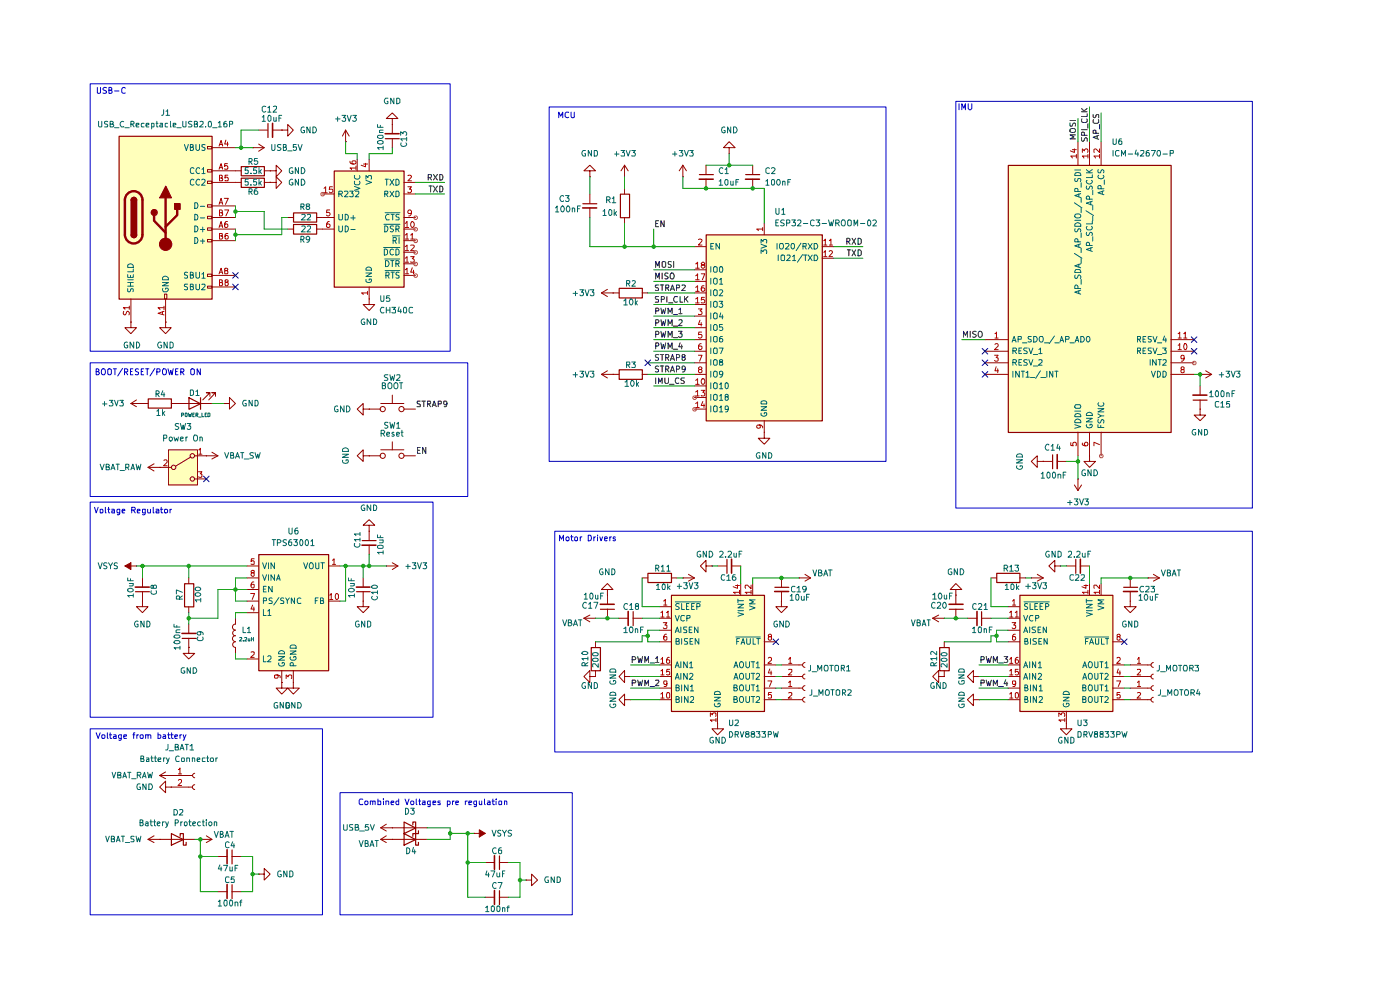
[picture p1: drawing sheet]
<svg xmlns="http://www.w3.org/2000/svg" width="297mm" height="210mm" viewBox="0 0 297 210" stroke-linecap="round" stroke-linejoin="round" font-family="sans-serif">
<g fill="#ffb">
<path d="M142.4 126.3h19.8v24.6h-19.8z"/>
<path d="M70.9 36.3h14.8v24.6h-14.8z"/>
<path d="M25.3 28.9h19.7v34.6h-19.7z"/>
<path d="M54.9 117.6h14.8v24.7h-14.8z"/>
<path d="M35.8 95.5h6.1v7.4h-6.1z"/>
<path d="M149.8 49.8h24.7v39.5h-24.7z"/>
<path d="M213.9 35.1h34.6v56.6h-34.6z"/>
<path d="M216.4 126.3h19.7v24.6h-19.7z"/>
</g>
<path d="M25.3 28.9h19.7v34.6h-19.7zM70.9 36.3h14.8v24.6h-14.8zM31.5 84.6h4.9v2h-4.9zM40.1 84.4l2.4 1.2-2.4 1.2zM42.5 84.4v2.4M142.4 126.3h19.8v24.6h-19.8z" fill="none" stroke="#910000" stroke-width=".25"/>
<g fill="none" stroke="#910000" stroke-width=".21">
<path d="M44 31.1h1v.5h-1zM44 36h1v.5h-1zM44 38.4h1v.5h-1zM75.8 33.8v2.4M78.3 33.8v2.4M85.7 38.7h2.4M44 43.4h1v.5h-1zM44 45.9h1v.5h-1zM44 48.3h1v.5h-1zM44 50.8h1v.5h-1zM44 58.2h1v.5h-1zM68.4 41.1h2.5"/>
<path d="M68.4 46.1h2.5M68.4 48.6h2.5M85.7 41.1h2.4M85.7 46.1h2.4M85.7 48.6h2.4M85.7 51.1h2.4M85.7 53.5h2.4M85.7 56h2.4M85.7 58.4h2.4M34.9 62.4h.5v1h-.5zM44 60.7h1v.4h-1zM78.3 60.9v2.5"/>
<path d="M27.8 85.6h3.6M27.8 85.6l1.2 .7M29 84.8l-1.2 .8M30.2 85.6h.1M36.3 85.6h8.7M44.5 84.1v-.8h-.7h.7l-1.5 1.5M45.7 84.1v-.8h-.7h.7l-1.4 1.5M47.5 85.6h1.2v-1.3l1.3 1.3-1.3 1.2v-1.2M47.5 85.6h.1M77 86.8v-1.2l-1.2 1.2 1.2 1.3v-1.3h1.3M78.3 86.8h.1M78.3 86.8h2.5"/>
<path d="M80.8 85.6h4.9M83.2 83.8v1.8M85.7 86.8h2.4M140 128.7h2.4M140 131.1h2.4M140 133.7h2.4M140 136.1h2.4M157.1 123.8v2.4M159.7 123.8v2.4M162.1 136.1h2.5M140 141.1h2.4M140 143.5h2.4"/>
<path d="M140 146h2.4M140 148.4h2.4M152.2 150.9v2.5M162.1 141.1h2.5M162.1 143.5h2.5M162.1 146h2.5M162.1 148.4h2.5"/>
<circle cx="81.2" cy="86.8" r=".55"/>
<circle cx="85.2" cy="86.8" r=".55"/>
</g>
<g fill="none" stroke="#b90000" stroke-width=".21">
<path d="M68.7 40l.4-.4v1.3M70.5 39.6h-.6l-.1 .6 .6-.1 .2 .2v.3l-.2 .3h-.4l-.2-.2M74.2 34.2l.1 .4 1 .2 .2-.3-.1-.4h-.6l-.1 .2v.2l.2 .3M75.5 35.6h-1.3l.4 .4M75.5 35.2v.8M77.1 34.8h.9M77.6 34.6v.8l-1-.4M86.5 37.3l.5-.1 .3 .2-.8 1h.8M86.5 39.6h.8l-.4 .5 .4 .2v.3l-.3 .3h-.3l-.2-.2M68.7 40.9h.7M69.8 47a.72 .72 0 0 0-.5 .5 .72 .72 0 0 0 .2 .8l.4-.1a.42 .42 0 0 0 0-.6 .42 .42 0 0 0-.6 0v.1M69.9 44.5h-.6v.6h.6l.1 .4-.2 .3-.5-.2"/>
<path d="M85.9 47.4l.5-.4v1.3M85.9 49.9l.5-.4v1.2M85.9 52.3l.5-.3v1.2M85.9 54.8l.5-.4v1.2M85.9 57.2l.5-.3v1.2M85.9 48.3h.8M85.9 50.7h.8M85.9 53.2h.8M85.9 55.6h.8M85.9 58.1h.8M87.1 49.9l.4-.4v1.2M87.1 52.1l.6-.1 .2 .2-.1 .3-.7 .7h.8"/>
<path d="M87.1 54.4h.8l-.4 .5 .4 .2v.4l-.2 .1-.6-.1M87.1 50.7h.8M87.3 45.1l-.2 .2h-.4l-.2-.2v-.3l.3-.3h.2l.3 .3-.2 .8-.4 .2M87.3 47.1l.2-.1a.68 .68 0 0 1 .4 .6 .68 .68 0 0 1-.4 .7l-.4-.6zM87.5 56.8l-.4 .9h.8M87.7 57.3v.8M78 62.1h-1.3l.3 .4M78 61.8v.7M140.2 130l.3-.4v1.3M140.2 139.9l.3-.5v1.3M140.2 130.9h.7M140.7 132.1h.8l-.4 .5 .4 .1v.5l-.2 .1h-.4l-.2-.1"/>
<path d="M140.8 127.5l.3-.3v1.2M140.8 128.4h.7M141.4 130l.3-.4v1.3M141.4 134.5h-.3a.93 .93 0 0 0-.2 1.2l.4 .1 .2-.2v-.5l-.6-.1-.1 .3M141.4 130.9h.7M142 139.4a.72 .72 0 0 0-.6 .6 .72 .72 0 0 0 .2 .7l.5-.1-.1-.6a.36 .36 0 0 0-.6 .2M156 124.2h.9M156.5 124v.8l-1-.3M156.9 125.6h-1.3l.4 .4M156.9 125.2v.8M159.3 125.6h-1.2l.3 .2v.2M159.3 124.1v.8l-.7-.8h-.4v.7"/>
<path d="M159.3 125.2v.8M163 139.6l.1-.2h.4l.2 .2v.4l-.8 .7h.8M163.2 135l-.2-.1 .1-.3 .4-.1 .2 .5-.6 .1-.1 .2 .1 .4 .1 .1 .5-.2v-.4l-.2-.2M140.2 142.3l.3-.3v1.2M140.2 147.2l.3-.3v1.2M140.2 140.7h.7M140.2 143.2h.7M140.2 148.1h.7M141.5 144.9l-.2 .3-.4-.1v-.7l.6 .1v.9l-.2 .2h-.4M141.5 147l.3-.1 .3 .2v.8l-.2 .2-.4-.1zM142.1 142h-.6l-.1 .6 .2-.2 .4 .1 .1 .6h-.7M150.7 152v-.8l.4 .4 .3-.4 .5 .1-.1 .7"/>
<path d="M151.9 152.7h-1.2l.3 .4M151.9 152.4v.7M162.9 144.4h.8l-.5 1.2M163.3 141.9l-.3 .8h.7M163.6 142.3v.9M163.7 146.9h-.6l-.1 .6 .1-.2h.4l.2 .2v.5h-.7"/>
</g>
<g fill="none" stroke="#006665" stroke-width=".21">
<path d="M75.2 39.5l1.2 .5-1.2 .4M75.3 38.4l-.1 .6 .2 .2h.7a.55 .55 0 0 0 .2-.8M75.3 37.3l-.1 .5a.61 .61 0 0 0 .7 .2 .61 .61 0 0 0 .4-.7M77.6 38.3l1.2 .4-1.2 .4M77.6 38v-.7l.5 .4 .1-.4h.5v.7M81.7 38h.7M82 38v1.3M82.7 38l.9 1.3M83.6 38l-.9 1.3M84 38l.5 .1 .2 .3v.6l-.4 .3h-.3zM71.9 41.1h.6l.1-.4-.1-.1h-.6v1.1M71.9 45.5v1l.1 .1h.5l.1-.1v-1"/>
<path d="M71.9 47.9v1l.2 .3h.3l.2-.3v-1M72.2 41.1l.4 .6M73.1 40.6h.6l.1 .1-.1 .4-.6 .6h.7M73.2 45.5a.66 .66 0 0 1 .7 .4 .66 .66 0 0 1-.2 .7h-.5zM73.2 47.9a.64 .64 0 0 1 .7 .7 .64 .64 0 0 1-.7 .6zM74.2 40.6h.7l-.3 .4 .3 .1v.6h-.7M74.4 46.2h1M74.4 48.7h1M74.9 45.7v.9M75.4 40.6h.6l.1 .5-.7 .6h.7M77.6 59.3v.4a.61 .61 0 0 0 .8 .2 .61 .61 0 0 0 .3-.7h-.4v.2M77.6 57.9h1.2l-1.2 .8h1.2"/>
<path d="M77.6 56.9a.66 .66 0 0 1 .8-.2 .66 .66 0 0 1 .4 .6h-1.2zM81.4 52.5h3.4M81.4 47.6h3.4M81.5 52.8a.52 .52 0 0 1 .7 .4v.6a.52 .52 0 0 1-.7 .3zM81.6 41.1h.6v-.5h-.6v1.1M81.6 47.9a.64 .64 0 0 1 .7 .7 .64 .64 0 0 1-.7 .6zM81.6 54.9h3.2M81.7 45.1h3.1M81.7 57.4h3.1M81.8 55.3a.65 .65 0 0 1 .7 .6 .65 .65 0 0 1-.7 .7zM81.9 58.4l.6-.1v-.4l-.1-.2h-.5v1.3M81.9 41.1l.4 .6"/>
<path d="M82.2 58.4l.3 .6M82.5 45.5a.61 .61 0 0 0-.7 .4 .61 .61 0 0 0 .2 .7h.5M82.7 40.6l.9 1.1M82.9 55.3h.7M83 45.5h.6M83 57.7h.6M83.2 50h1.6M83.2 55.3v1.3M83.3 45.5v1.1M83.3 57.7v1.3M83.4 51.1h.5l.2-.2v-.4l-.7-.1v1.2M83.5 48h-.7v.3l.7 .5-.3 .4-.4-.1"/>
<path d="M83.5 53l-.3-.2a.65 .65 0 0 0-.5 .7 .65 .65 0 0 0 .5 .6l.3-.2M83.6 40.6l-.9 1.1M83.7 51.1l.4 .5M84 40.6h.5l.2 .2v.7l-.4 .2h-.3zM84 48.6h.5l.2-.2v-.4l-.7-.1v1.3M84 52.8l.5 .1 .2 .3v.6l-.4 .3h-.3zM84 56l.7-.1v-.4l-.2-.2h-.5v1.3M84.3 48.6l.4 .6M84.3 56l.4 .6M84.7 45.5h-.5l-.2 .2 .1 .3 .6 .2v.4h-.7M84.7 57.8l-.5-.1-.2 .3 .1 .3 .6 .2v.4h-.7M84.7 50.4v1.2"/>
<path d="M143.3 130.6l.4 1.1 .4-1.1M143.3 134.2l.4-1.2 .4 1.2M143.3 127.7h5.4M143.3 133.9h.6M143.4 136.1h.4l.3-.3-.2-.3h-.5v1.1h.6l.1-.5h-.3M144.1 128.1l-.5-.1-.3 .3 .2 .3 .5 .2v.4h-.7M144.4 133v1.2M144.6 128v1.3h.6M144.6 135.5v1.1M145.2 130.6h-.6l-.2 .2v.7a.55 .55 0 0 0 .8 .2M145.6 128.6h.4M145.7 131.1h.7v-.5h-.7v1.1"/>
<path d="M145.7 133l-.7 .1v.3l.7 .5-.1 .3h-.6M145.9 135.5h-.7v.4l.7 .4-.1 .3h-.6M146.1 128h-.5v1.3h.5M146.2 133.6h.4M146.4 136.1h.4M146.7 128.6h.4M146.8 133h-.6v1.2h.6M147 135.5h-.6v1.1h.6M147.3 128h-.6v1.3h.6M147.8 128.7l.7-.1v-.4l-.7-.2v1.3M148.1 133v1.2l-.8-1.2v1.2M148.2 135.5v1.1l-.7-1.1v1.1"/>
<path d="M156.1 135.1h5.2M156.3 136.1h.4M156.5 130l1.2 .3-1.2 .4M156.5 128.2h1.2l-1.2 .7h1.2M156.5 129.5h1.2M156.5 127.1v.7M156.5 127.4h1.2M156.9 135.5h-.6v1.1M157.2 136.6l.4-1.1 .4 1.1M157.3 136.3h.6M158.4 135.5v1l.2 .1h.4l.2-.1v-1M159 128.5l1.2 .4-1.2 .5"/>
<path d="M159.8 135.5v1.1h.5M160.2 127.3h-1.2l.8 .4-.8 .4h1.2M160.5 135.5h.8M160.9 135.5v1.1M143.3 141.6l.4-1.2 .4 1.2M143.3 144.1l.4-1.3 .4 1.3M143.3 141.2h.6M143.3 143.8h.6M143.4 145.9l.6-.1 .1-.3-.3-.2h-.4v1.3l.7-.2v-.4l-.3-.1M143.4 148.3h.5l.2-.3-.3-.3h-.4v1.3l.7-.1v-.4l-.3-.2M144.4 140.4v1.2M144.4 142.8v1.3"/>
<path d="M144.6 145.3v1.3M144.6 147.7v1.3M145.8 140.4v1.2l-.8-1.2v1.2M145.8 142.8v1.3l-.8-1.3v1.3M146 145.3v1.3l-.8-1.3v1.3M146 147.7v1.3l-.8-1.3v1.3M146.3 140.7l.3-.3v1.2M146.3 143l.2-.2 .4 .1 .1 .4-.8 .8h.8M146.3 141.6h.7M146.5 145.6l.3-.3v1.3M146.5 147.9l.1-.2h.4l.1 .2v.4l-.7 .7h.7M146.5 146.6h.6"/>
<path d="M151.6 147.9h1.2l-1.2 .8h1.2M151.6 149.3a.64 .64 0 0 0 .5 .6 .64 .64 0 0 0 .7-.5l-.1-.2h-.4v.2M151.7 146.7h1l.1 .6h-1.2zM155.7 141.6l.4-1.2 .4 1.2M155.7 144.1l.4-1.3 .4 1.3M155.7 145.9l.6-.1v-.4l-.6-.1v1.3h.5l.3-.5-.4-.2M155.7 148.3h.6v-.5l-.6-.1v1.3h.5l.3-.4-.4-.3M155.9 141.2h.6M155.9 143.8h.6M157 140.5l.5-.1a.86 .86 0 0 1 0 1.2h-.3a.79 .79 0 0 1-.2-1.1zM157 145.5l.5-.2a.86 .86 0 0 1 0 1.3 .46 .46 0 0 1-.6-.5zM157 147.9l.5-.2a.86 .86 0 0 1 0 1.3 .46 .46 0 0 1-.6-.4z"/>
<path d="M157.1 142.9l.4-.1a.86 .86 0 0 1 0 1.3 .46 .46 0 0 1-.6-.4zM158.2 140.4v1l.3 .2h.2l.3-.2v-1M158.2 142.8v1l.3 .3h.2l.3-.3v-1M158.2 145.3v1l.3 .3h.2l.3-.3v-1M158.2 147.7v1.1l.3 .2h.2l.3-.2v-1.1M159.3 140.4h.8M159.3 142.8h.8M159.3 145.3h.8M159.3 147.7h.8M159.8 140.4v1.2M159.8 142.8v1.3M159.8 145.3v1.3"/>
<path d="M159.8 147.7v1.3M160.4 140.7l.4-.3v1.2M160.4 143l.2-.2 .4 .1 .1 .4-.7 .8h.7M160.4 145.6l.4-.3v1.3M160.4 147.9l.2-.2 .4 .1 .1 .5-.7 .7h.7M160.4 141.6h.7M160.4 146.6h.7"/>
</g>
<path d="M89.2 85.1h-.6l-.1 .2 .1 .3 .6 .2v.4l-.7 .1M89.5 85.1h.8M89.9 85.1v1.2M90.7 85.7h.6v-.6h-.6v1.2M90.9 85.7l.5 .6M91.7 86.3l.4-1.2 .4 1.2M91.8 85.9h.6M93 85.7h.6v-.6h-.6v1.2M94.8 85.6l-.2 .2h-.3l-.2-.1v-.5l.6-.1 .1 .2-.1 .9-.5 .1" fill="none" stroke="#0f0f0f" stroke-width=".21"/>
<path d="M26.5 42.4v7.4" fill="none" stroke="#910000" stroke-width=".51"/>
<path d="M27.8 42.4h1.2v7.4h-1.2z" fill="#910000"/>
<path d="M27.8 42.5h1.2v7.3h-1.2zM27.8 42.5a.59 .59 0 0 1 .6-.6 .59 .59 0 0 1 .6 .6" fill="none" stroke="#910000" stroke-width=".25"/>
<path d="M28 42a.59 .59 0 0 1 .6-.1 .59 .59 0 0 1 .4 .6h-1.2z" fill="#910000"/>
<path d="M27.8 42.5a.59 .59 0 0 1 .6-.6 .59 .59 0 0 1 .6 .6M27.8 49.8a.59 .59 0 0 0 .6 .6 .59 .59 0 0 0 .6-.6" fill="none" stroke="#910000" stroke-width=".25"/>
<path d="M26.5 42.4a1.86 1.86 0 0 1 1.9-1.8 1.86 1.86 0 0 1 1.8 1.8M26.5 49.8a1.86 1.86 0 0 0 1.9 1.8 1.86 1.86 0 0 0 1.8-1.8" fill="none" stroke="#910000" stroke-width=".51"/>
<path d="M27.8 49.8h1.2a.59 .59 0 0 1-.6 .6 .59 .59 0 0 1-.6-.6z" fill="#910000"/>
<path d="M27.8 49.8a.59 .59 0 0 0 .6 .6 .59 .59 0 0 0 .6-.6" fill="none" stroke="#910000" stroke-width=".25"/>
<path d="M30.2 42.4v7.4" fill="none" stroke="#910000" stroke-width=".51"/>
<circle cx="32.7" cy="45" r=".64" fill="#910000"/>
<circle cx="32.7" cy="45.1" r=".64" fill="none" stroke="#910000" stroke-width=".25"/>
<path d="M35.2 39.5l1.2 2.4h-2.5z" fill="#910000"/>
<path d="M35.2 39.5l1.2 2.4h-2.5z" fill="none" stroke="#910000" stroke-width=".25"/>
<path d="M32.7 45.6v1.2l2.4 2.6M35.1 41.9v9.9M37.6 44.4v1.2l-2.5 2.5" fill="none" stroke="#910000" stroke-width=".51"/>
<circle cx="35.1" cy="51.8" r="1.31" fill="#910000"/>
<circle cx="35.1" cy="51.8" r="1.31" fill="none" stroke="#910000" stroke-width=".21"/>
<path d="M37 43.2h1.2v1.2h-1.2z" fill="#910000"/>
<g fill="none" stroke="#910000" stroke-width=".25">
<path d="M51.2 35.3h4.9v2h-4.9zM51.2 37.8h4.9v1.9h-4.9zM37 43.2h1.2v1.2h-1.2zM36.4 176.8l2.5 1.3-2.5 1.2zM38.2 177.4v-.6h.7v2.5h.6v-.6M85.7 174.4l2.5 1.2-2.5 1.2zM85.7 176.8l2.5 1.3-2.5 1.2zM87.6 175v-.6h.6v2.4h.6v-.6M87.6 177.4v-.6h.6v2.5h.6v-.6M49.2 180.3v3M49.2 187.7v2.9M106 181.6v2.8"/>
<path d="M106 188.9v3"/>
</g>
<g fill="none" stroke="#910000" stroke-width=".21">
<path d="M45 31.3h5M45 36.2h6.1M45 38.7h6.1M53.6 31.3h.1M53.6 31.3h2.4M54.9 30.6l1.1 .7M56 36.2h1.3M56 38.7h1.3M56 31.3l-1.1 .8M57.3 36.2h1.3v-1.2l1.2 1.2-1.2 1.3v-1.3M57.3 36.2h.1M57.3 38.7h1.3v-1.2l1.2 1.2-1.2 1.3v-1.3"/>
<path d="M57.3 38.7h.1M45 43.7h5M45 46.1h5M45 48.6h5M45 51.1h5M45 58.4h5M27.8 63.4v4.9M35.1 68.3v1.2h-1.2l1.2 1.3 1.2-1.3h-1.2M35.1 68.3h.1M35.1 63.4v4.9M45 60.9h5M31.4 178.1h9.9"/>
<path d="M31.4 178.1l1.3 .6M32.7 177.3l-1.3 .8M33.9 178.1h.1M33.9 164.5h6.9M33.9 164.5l1.2 .7M35.1 167v-1.3l-1.2 1.3 1.2 1.1v-1.1h1.2M35.1 163.7l-1.2 .8M36.3 164.5h.1M36.3 167h.1M36.3 167h4.5M41.3 164a.47 .47 0 0 0-.5 .5 .47 .47 0 0 0 .5 .5M41.3 166.5a.51 .51 0 0 0-.5 .5 .51 .51 0 0 0 .5 .5"/>
<path d="M42.5 178.1h.1M42.5 178.1h2.5M43.8 177.3l1.2 .8M45 178.1l-1.2 .6M80.8 178.1h9.8M80.8 175.6l1.2 .7M80.8 175.6h9.8M80.8 178.1l1.2 .6M82 174.8l-1.2 .8M82 177.3l-1.2 .8M83.2 175.6h.1M83.2 178.1h.1"/>
<path d="M100.5 176.8h2.5M46.2 181.7h2M46.2 189.1h2M49.2 181.7h1.9M49.2 189.1h1.9M54.9 185.4h1.1v-1.2l1.3 1.2-1.3 1.3v-1.3M54.9 185.4h.1M103 190.3h1.9M103 183h1.9M105.9 190.3h2M105.9 183h2M111.6 186.7h1.2v-1.3l1.2 1.3-1.2 1.2v-1.2"/>
<path d="M111.6 186.7h.1"/>
</g>
<g fill="none" stroke="#b90000" stroke-width=".21">
<path d="M46.5 31l.4-1.2 .3 1.2M46.5 35.9l.4-1.2 .3 1.2M46.6 37.8h.4l.2-.2v-.3l-.6-.1v1.2h.6v-.4l-.2-.2M46.6 30.6h.6M46.6 35.6h.6M47.9 29.7l-.2 .9h.7M48.3 34.7h-.6v.6l.4-.2 .2 .3v.5l-.6-.1M48.3 30.1v.9M48.3 37.2h-.6v.6l.2-.2 .4 .1v.7l-.6-.1M46.5 43.3l.4-1.2 .3 1.2M46.5 48.3l.4-1.3 .3 1.3M46.5 58.1l.4-1.2 .3 1.2"/>
<path d="M46.6 45.1l.6-.1v-.3l-.2-.2h-.4v1.3l.6-.1v-.3l-.2-.3M46.6 50h.5l.1-.4-.6-.1v1.2l.6-.1v-.3l-.2-.3M46.6 59.9h.6v-.5l-.6-.1v1.3l.6-.1v-.3l-.2-.3M46.6 43h.6M46.6 47.9h.6M46.6 57.7h.6M47.6 42.1h.8l-.6 1.2M47.7 44.5h.8l-.6 1.3M47.8 57.4l-.1-.1v-.3h.6v.3l-.6 .2v.5l.6 .1v-.4l-.2-.3M47.9 59.9l-.2-.1v-.4h.6v.5h-.4l-.2 .1v.4l.2 .2h.3l.2-.2-.1-.5h-.1M48.3 47l-.5 .1-.1 .2v.9h.6v-.6l-.5-.1-.1 .2M48.3 49.5h-.4l-.2 .3v.8h.6v-.6h-.4l-.2 .2"/>
<path d="M26.2 66v.7h.5l.1-.5 .4-.2 .2 .3-.1 .5M27.4 65.3h-1.2l.3 .3M27.4 64.9v.7M34.5 66.1v.6M34.8 66l-1.3 .5 1.3 .3M34.8 65.3h-1.3l.4 .4M34.8 64.9v.8M37.8 163.2h.2l.2-.3v1.3M37.8 165.5l.2-.1h.4l.1 .1v.4l-.7 .7h.7M37.8 164.2h.7"/>
</g>
<g fill="none" stroke="#006665" stroke-width=".21">
<path d="M39.1 30.6l.4 1.3 .5-1.3M40.4 31.2h.6v-.5l-.6-.1v1.3h.4l.3-.4-.4-.3M41.1 35.7l-.4-.1-.3 .3 .1 .8 .2 .1 .4-.1M41.1 38.2v-.1a.42 .42 0 0 0-.7 .3v.6a.52 .52 0 0 0 .7 .2M41.6 30.6v1.1l.2 .2h.3l.2-.2v-1.1M42.3 35.7l-.2-.1a.61 .61 0 0 0-.5 .7 .61 .61 0 0 0 .7 .4M42.3 38.2v-.1a.58 .58 0 0 0-.7 .5 .58 .58 0 0 0 .7 .6M42.8 35.9l.4-.3v1.2M42.8 38.2l.5-.2 .2 .4-.7 .9h.7M42.8 36.8h.7M43.5 30.7h-.7v.5l.6 .1 .1 .2-.2 .4-.5-.1M27.1 58.2v.6h1.2v-.6"/>
<path d="M27.1 56.2a.66 .66 0 0 1 .8-.2 .66 .66 0 0 1 .4 .7h-1.2zM27.1 59.9h1.2M27.1 59.3h1.2M27.7 58.4v.4M27.7 59.9v.8M28.3 57.1v.6h-1.2M34.5 59.9h1.2l-1.2 .7h1.2M34.5 58.8a.67 .67 0 0 1 .8-.2 .67 .67 0 0 1 .4 .7h-1.2zM39.8 57.8l-.4-.1-.3 .3 .1 .3 .6 .2v.4h-.7M40.4 58.3h.5l.1-.4-.6-.2v1.3h.4l.3-.4-.4-.3M41.3 43a.66 .66 0 0 1 .7 .4 .66 .66 0 0 1-.3 .8h-.4zM41.3 45.5a.66 .66 0 0 1 .7 .4 .66 .66 0 0 1-.3 .7h-.4z"/>
<path d="M41.3 47.9a.64 .64 0 0 1 .7 .7 .64 .64 0 0 1-.7 .6zM41.3 50.4a.64 .64 0 0 1 .7 .6 .64 .64 0 0 1-.7 .6zM41.6 57.7v1.1l.2 .2 .4-.1 .1-.1v-1.1M42.5 43.8h.9M42.5 46.2h.9M42.5 48.7h.9M42.5 51.1h.9M42.8 58.2l.4-.5v1.3M42.8 59h.7M43 48.2v1M43 50.7v.9M27.1 61.2l.1 .7h.3l.4-.7 .4 .3-.1 .4"/>
<path d="M27.1 60.7h1.2M34.5 61.2v.3l.2 .4h.7l.3-.4-.1-.4h-.5v.3M39.8 60.3h-.6l-.1 .1 .1 .4 .6 .2v.4h-.7M40.4 60.8h.5l.1-.4-.6-.1v1.2h.4l.3-.5-.4-.2M41.6 60.3v.9l.2 .3 .4-.1 .1-.2v-.9M42.8 60.4l.6-.1 .1 .3-.7 .9h.7"/>
</g>
<path d="M48.2 180.3v2.9M48.2 187.6v3M104.9 181.5v2.9M104.9 188.9v3" fill="none" stroke="#910000" stroke-width=".34"/>
<path d="M101.7 176l1.3 .8-1.3 .7z" fill="#910000"/>
<g fill="none" stroke="#910000" stroke-width=".21">
<path d="M26.5 120.1h2.5M52.4 120.1h2.5M52.4 122.6h2.5M52.4 125h2.5M52.4 127.5h2.5M52.4 130h2.5M52.4 139.8h2.5M69.7 120.1h2.4M69.7 127.5h2.4M59.8 144.8v1.2h1.2l-1.2 1.2-1.2-1.2h1.2M59.8 144.8h.1M59.8 142.2v2.6"/>
<path d="M62.2 142.2v2.6M100.5 176.8h.1M101.7 176l1.3 .8-1.3 .7z"/>
</g>
<path d="M54.9 117.6h14.8v24.7h-14.8z" fill="none" stroke="#910000" stroke-width=".25"/>
<g fill="none" stroke="#b90000" stroke-width=".21">
<path d="M53.9 118.5h-.6v.6l.1-.1h.4l.1 .1v.5h-.6M70.5 118.9l.4-.4v1.2M70.5 119.7h.7M53.2 125.9h.8l-.5 1.3M53.3 138.3h.6v.5l-.7 .6h.7M53.5 121.5l-.2-.2v-.2h.6l-.1 .4h-.3l-.2 .2v.3l.2 .3 .4-.2v-.4l-.1-.2M53.6 128.4l-.3 .8h.7M53.8 123.4l-.4 .2-.1 .9 .2 .2 .4-.2-.1-.6h-.4l-.1 .2M53.8 128.8v.8M69.9 126.2l.4-.3v1.3M69.9 127.2h.7M71.4 125.9l.4 .3v.7l-.3 .3a.75 .75 0 0 1-.1-1.3z"/>
<path d="M58.8 143.2l.2 .2-.1 .4h-.6l-.1-.5 .2-.1 .9 .1 .1 .5M60.7 143.9v-.7l.4 .4 .3-.4 .5 .1-.1 .6"/>
</g>
<g fill="none" stroke="#006665" stroke-width=".21">
<path d="M55.7 119.4l.4 1.2 .5-1.2M57 119.4v1.2M58.2 119.4v1.2l-.7-1.2v1.2M64.4 119.4l.5 1.2 .4-1.2M65.8 119.5l.3-.1a.73 .73 0 0 1 0 1.2h-.3a.87 .87 0 0 1 0-1.1zM67 119.4v1l.2 .2h.4v-1.2M68.1 119.4h.7M68.4 119.4v1.2M55.7 121.9l.4 1.2 .5-1.2M55.9 127.4h.6l.1-.5-.7-.1v1.2M55.9 129.3v1.3h.6M55.9 139.1v1.3h.6"/>
<path d="M55.9 125h.4M56.5 124.4h-.6v1.2h.6M56.8 129.6l.3-.3v1.3M56.8 139.3l.2-.2h.3l.2 .2v.4l-.8 .7h.8M56.8 130.6h.7M57 121.9v1.2M57.7 124.4v1.2l-.7-1.2v1.2M57.7 126.9l-.4-.1-.2 .3v.2l.6 .3v.3l-.6 .1M58.2 121.9v1.2l-.7-1.2v1.2M58.7 123.1l.4-1.2 .3 1.2M58.8 122.8h.5M59.1 139.3h1.3l-1.3 .7h1.3"/>
<path d="M59.2 138.3a.66 .66 0 0 1 .7-.3 .66 .66 0 0 1 .5 .7h-1.3zM59.2 126.7l-1.1 1.7M60.2 126.9l-.4-.1-.3 .3 .1 .2 .6 .3v.3l-.7 .1M60.6 126.8l.4 .6 .4-.6M61 127.4v.6M61.5 138.1h1.3l-1.3 .7h1.3M61.6 139.4l-.1 .3 .4 .3h.6l.2-.1v-.6h-.4v.2M61.6 137l.3-.2h.6l.2 .2 .1 .5h-1.3zM62.5 126.8v1.2l-.7-1.2v1.2M63.8 126.9a.46 .46 0 0 0-.7 .2v.7l.1 .2 .6-.1M66.9 127.4h.4M67.5 126.8h-.6v1.2"/>
<path d="M68 127.4h.4l.2-.1v-.4l-.6-.1v1.2h.6l.1-.3-.1-.3h-.2M59.2 140.6l-.1 .1a.64 .64 0 0 0 .6 .6 .64 .64 0 0 0 .7-.5l-.2-.3h-.3v.3M62.2 141.2l-.1-.6h-.5l-.1 .6h1.3"/>
</g>
<path d="M26.5 120.1l1.3-.7v1.4z" fill="#910000"/>
<g fill="none" stroke="#910000" stroke-width=".21">
<path d="M54.9 27.6h1.9M57.8 27.6h2M59.8 27.6h1.2v-1.2l1.2 1.2-1.2 1.3v-1.3M59.8 27.6h.1M73.3 30.1h.1M73.3 27.6l-.7 1.3M73.3 27.6l.8 1.3M73.3 27.6v2.5M83.2 25.1h-1.2l1.2-1.1 1.2 1.1h-1.2v1.3M83.2 26.4h.1M83.2 26.4v2M83.2 29.4v1.9"/>
<path d="M125.1 36.2h1.2l-1.2-1.2-1.2 1.2h1.2v1.3M125.1 37.5h.1M132.5 37.5h.1M132.5 35v2.5M132.5 40v1.1M132.5 35l-.8 1.2M132.5 35l.8 1.2M144.9 37.5h.1M144.9 35l-.8 1.2M144.9 35l.7 1.2M144.9 35v2.5M149.8 35v2"/>
<path d="M149.8 38v2M154.7 31.3h1.3l-1.3-1.2-1.2 1.2h1.2v1.3M154.7 32.6h.1M159.7 35v2M159.7 38v2M228.7 30.1v4.9M231.1 30.1v4.9M233.6 30.1v4.9M61 46.1h1.2M61 48.6h1.2M67.1 46.1h1.3M67.1 48.6h1.3"/>
<path d="M125.1 41.1v2.1M125.1 44.1v2M132.5 46.1v1.2M147.3 52.3h2.5M147.3 57.2h2.5M147.3 59.7h2.5M162.1 47.3v2.5M174.4 52.3h2.5M174.4 54.8h2.5M27.8 68.3v1.2h-1.3l1.3 1.3 1.2-1.3h-1.2M27.8 68.3h.1M78.3 63.4v1.2h-1.3l1.3 1.3 1.2-1.3h-1.2"/>
<path d="M78.3 63.4h.1M127.6 79.4h3.7M127.6 62.1h3.7M127.6 62.1l1.3 .8M127.6 79.4l1.3 .8M128.9 61.4l-1.3 .7M128.9 78.7l-1.3 .7M130 62.1h.1M130 79.4h.1M136.2 79.4h1.2M136.2 62.1h1.2M147.3 79.4h2.5"/>
<path d="M147.3 62.1h2.5M147.3 64.6h2.5M147.3 67.1h2.5M147.3 69.5h2.5M147.3 72h2.5M147.3 74.5h2.5M147.3 77h2.5M209 79.4h4.9M209 72h4.9M209 74.5h4.9M209 77h4.9M248.4 79.4h4.9"/>
<path d="M248.4 72h4.9M248.4 74.5h4.9M248.4 77h4.9M254.6 79.4h.1M254.6 79.4h2.4M255.8 78.7l1.2 .7M257 79.4l-1.2 .8M31.4 99.1l1.3 .8M31.4 99.1h4.9M32.7 98.4l-1.3 .7M33.9 99.1h.1M35.7 95.4h6.2v7.5h-6.2z"/>
<path d="M40.5 96.9l-3.2 2M41.3 96.7h4.9M43.8 96.7h.1M45 95.9l1.2 .8M46.2 96.7l-1.2 .7M77 96.7v-1.3l-1.2 1.3 1.2 1.2v-1.2h1.3M78.3 96.7h.1M78.3 96.7h2.5M80.8 95.4h4.9M83.2 93.7v1.7M85.7 96.7h2.4M147.3 81.9h2.5"/>
<path d="M147.3 84.3h2.5M147.3 86.8h2.5M162.1 91.7v1.3h-1.2l1.2 1.2 1.2-1.2h-1.2M162.1 91.7h.1M162.1 89.2v2.5M220 97.9v-1.2l-1.2 1.2 1.2 1.2v-1.2h1.3M221.3 97.9h.1M221.3 97.9h2M224.3 97.9h1.9M228.7 91.7v5M231.1 96.7v1.2h1.3l-1.3 1.2-1.1-1.2h1.1M231.1 96.7h.1"/>
<path d="M231.1 91.7v5M233.6 91.7v5M254.6 86.8v1.3h1.2l-1.2 1.1-1.3-1.1h1.3M254.6 86.8h.1M254.6 81.9v1.9M254.6 84.8v2M41.3 101.6h2.5M78.3 111.4h1.2l-1.2-1.2-1.3 1.2h1.3v1.3M78.3 112.7h.1M78.3 112.7v1.9M78.3 115.7v1.9M83.2 119.4l1.2 .7"/>
<path d="M227.9 102.9l.8 1.2M228.7 101.6h.1M228.7 101.6v2.5M229.4 102.9l-.7 1.2M26.5 120.1l1.3-.7v1.4zM29 120.1h.1M30.2 127.5v1.2h1.2l-1.2 1.3-1.2-1.3h1.2M30.2 127.5h.1M30.2 122.6v1.9M30.2 125.5v2M40 137.3v1.3h1.3l-1.3 1.2-1.1-1.2h1.1M40 137.3h.1"/>
<path d="M40 122.6v1.2M40 128.7v1.3M40 132.4v2M40 135.4v1.9M50 136.1a.59 .59 0 0 0-.6 .6 .59 .59 0 0 0 .6 .6v1.3M50 134.8a.63 .63 0 0 0-.7 .7 .63 .63 0 0 0 .7 .6M50 133.7a.59 .59 0 0 0-.6 .6 .59 .59 0 0 0 .6 .6M50 132.4a.63 .63 0 0 0-.7 .6 .63 .63 0 0 0 .7 .6M50 131.1v1.3M77 127.5v1.2h1.3l-1.3 1.3-1.2-1.3h1.2M77 127.5h.1M77 122.6v1.9"/>
<path d="M77 125.5v2M82 120.1h.1M82 120.1h2.4M84.4 120.1l-1.2 .7M123.9 131.1h2.4M123.9 131.1l1.2 .8M125.1 130.5l-1.2 .6M126.3 131.1h.1M126.3 136.1v1.2M128.9 125h1.1l-1.1-1.2-1.3 1.2h1.3v1.2M128.9 126.2h.1M128.9 126.2v2"/>
<path d="M128.9 129.2v1.9M131.3 131.1h2M134.3 131.1h1.9M136.2 122.6h1.2M142.4 122.6h1.2M144.9 122.6h.1M144.9 122.6h2.4M146 121.8l1.3 .8M147.3 122.6l-1.3 .7M149.8 120.1v-1.2l-1.2 1.2 1.2 1.2v-1.2h1.2M151 120.1h.1M152.2 120.1h2"/>
<path d="M155.2 120.1h1.9M165.8 127.5v1.2h1.2l-1.2 1.3-1.2-1.3h1.2M165.8 127.5h.1M165.8 122.6v1.9M165.8 125.5v2M169.5 122.6h.1M169.5 122.6h2.5M170.8 121.8l1.2 .8M172 122.6l-1.2 .7M197.9 131.1h2.4M197.9 131.1l1.2 .8M199.1 130.5l-1.2 .6"/>
<path d="M200.3 131.1h.1M200.3 136.1v1.2M202.8 125h1.2l-1.2-1.2-1.2 1.2h1.2v1.2M202.8 126.2h.1M202.8 126.2v2M202.8 129.2v1.9M205.2 131.1h2.1M208.2 131.1h2M210.2 122.6h1.2M213.9 131.1h2.4M213.9 128.7h2.4M213.9 133.7h2.4"/>
<path d="M213.9 136.1h2.4M216.3 122.6h1.3M218.8 122.6h.1M218.8 122.6h2.5M220 121.8l1.3 .8M221.3 122.6l-1.3 .7M223.8 120.1v-1.2l-1.3 1.2 1.3 1.2v-1.2h1.2M225 120.1h.1M226.2 120.1h2M229.2 120.1h1.9M231.1 123.8v2.4M233.6 123.8v2.4"/>
<path d="M236 136.1h2.5M239.8 127.5v1.2h1.2l-1.2 1.3-1.3-1.3h1.3M239.8 127.5h.1M239.8 122.6v1.9M239.8 125.5v2M243.5 122.6h.1M243.5 122.6h2.5M244.7 121.8l1.3 .8M246 122.6l-1.3 .7M62.2 144.8v1.2h1.3l-1.3 1.2-1.2-1.2h1.2M62.2 144.8h.1M125.1 143.5v-1.3l-1.2 1.3 1.2 1.3v-1.3h1.2"/>
<path d="M126.3 143.5h.1M126.3 142.2v1.3M132.5 143.5v-1.3l-1.2 1.3 1.2 1.3v-1.3h1.3M132.5 148.4v-1.2l-1.2 1.2 1.2 1.3v-1.3h1.3M133.8 143.5h.1M133.8 148.4h.1M152.2 153.4v1.2h1.3l-1.3 1.3-1.2-1.3h1.2M152.2 153.4h.1M165.8 141.1h4.5M165.8 143.5h4.5M165.8 146h4.5M165.8 148.4h4.5"/>
<path d="M170.8 140.5a.51 .51 0 0 0-.5 .6 .51 .51 0 0 0 .5 .5M170.8 143a.51 .51 0 0 0-.5 .5 .51 .51 0 0 0 .5 .5M170.8 145.5a.51 .51 0 0 0-.5 .5 .51 .51 0 0 0 .5 .5M170.8 147.9a.51 .51 0 0 0-.5 .5 .51 .51 0 0 0 .5 .5M199.1 143.5v-1.3l-1.2 1.3 1.2 1.3v-1.3h1.2M200.3 143.5h.1M200.3 142.2v1.3M206.5 148.4v-1.2l-1.3 1.2 1.3 1.3v-1.3h1.2M206.5 143.5v-1.3l-1.3 1.3 1.3 1.3v-1.3h1.2M207.7 148.4h.1M207.7 143.5h.1M213.9 141.1h2.4"/>
<path d="M213.9 143.5h2.4M213.9 146h2.4M213.9 148.4h2.4M226.2 153.4v1.2h1.2l-1.2 1.3-1.2-1.3h1.2M226.2 153.4h.1M226.2 150.9v2.5M236 141.1h2.5M236 143.5h2.5M236 146h2.5M236 148.4h2.5M239.8 141.1h4.4M239.8 143.5h4.4"/>
<path d="M239.8 146h4.4M239.8 148.4h4.4M244.7 140.5a.51 .51 0 0 0-.5 .6 .51 .51 0 0 0 .5 .5M244.7 143a.51 .51 0 0 0-.5 .5 .51 .51 0 0 0 .5 .5M244.7 145.5a.51 .51 0 0 0-.5 .5 .51 .51 0 0 0 .5 .5M244.7 147.9a.51 .51 0 0 0-.5 .5 .51 .51 0 0 0 .5 .5"/>
<circle cx="36.8" cy="99.1" r=".47"/>
<circle cx="40.8" cy="96.7" r=".47"/>
<circle cx="81.2" cy="96.7" r=".55"/>
<circle cx="85.2" cy="96.7" r=".55"/>
<circle cx="40.8" cy="101.6" r=".47"/>
</g>
<g fill="none" stroke="#910000" stroke-width=".25">
<path d="M56.9 26.2v3M81.7 29.4h3M148.4 37h2.9M158.2 37h3M213.9 35.1h34.6v56.6h-34.6zM62.3 45.2h4.9v1.9h-4.9zM62.3 47.6h4.9v2.1h-4.9zM123.7 43.2h2.9M131.6 41.2h2v5h-2zM149.8 49.8h24.7v39.5h-24.7zM131.4 78.4h4.9v2.1h-4.9zM131.4 61.2h4.9v2h-4.9z"/>
<path d="M223.3 96.5v2.9M253.1 84.9h3M76.8 114.7h3M154.2 118.7v2.9M228.2 118.7v2.9M28.7 125.5h3M38.6 135.4h3M39.2 123.8h1.9v4.9h-1.9zM75.6 125.5h2.9M125.4 137.4h2v4.9h-2zM127.4 129.2h2.9M134.3 129.7v3"/>
<path d="M137.5 121.6h4.9v2h-4.9zM164.4 124.6h2.9M199.3 137.4h2.1v4.9h-2.1zM201.4 129.2h2.9M208.2 129.7v3M211.5 121.6h4.9v2h-4.9zM216.4 126.3h19.7v24.6h-19.7zM238.4 124.6h2.9"/>
</g>
<g fill="none" stroke="#910000" stroke-width=".34">
<path d="M57.8 26.2v2.9M81.7 28.4h3M148.3 38h3M158.2 38h2.9M123.6 44.1h3M224.3 96.4v3M253.1 83.8h2.9M76.8 115.7h3M155.2 118.6v3M229.2 118.6v3M28.7 124.5h3M38.6 134.4h3"/>
<path d="M75.6 124.5h2.9M127.3 128.2h3M133.3 129.7v3M164.3 125.5h3M201.3 128.2h3M207.3 129.7v3M238.3 125.5h3"/>
</g>
<g fill="none" stroke="#0f0f0f" stroke-width=".21">
<path d="M90.8 37.7h.6l.1-.2v-.4l-.7-.1v1.2M91 39.5h.7M91.2 37.7l.3 .5M91.4 39.5v1.2M91.9 37l.9 1.2M91.9 39.5l.9 1.2M92.8 37l-.9 1.2M92.8 39.5l-.9 1.2M93.3 37a.66 .66 0 0 1 .7 .4 .66 .66 0 0 1-.3 .8h-.4zM93.3 39.5a.64 .64 0 0 1 .7 .6 .64 .64 0 0 1-.7 .6zM227 26.1l.1 .7h.3l.4-.7 .4 .2-.1 .5M227 25.6h1.2"/>
<path d="M228.2 28.6h-1.2l.8 .4-.8 .5h1.2M229.4 29.2v.6l.2 .2 .4-.3v-.2l.3-.3 .3 .2v.6M229.4 27.5h1.2M229.4 23.7h1.2M229.4 23l.7 .7M229.5 25.2l-.1 .6 .3 .2h.7l.2-.2-.1-.6M230 28.7v-.6h-.6v.6h1.2M230.6 24.1v.6h-1.2M230.6 23l-.6 .5M230.8 26.2v1M231.9 24.3v.5l.3 .2 .3-.3 .2-.4h.3l.1 .7M232 25.4l-.1 .6 .3 .2h.6l.3-.2-.1-.6"/>
<path d="M232.5 28.3v-.6h-.6v.6h1.2M232.7 28.9v.6M233.1 28.7l-1.2 .4 1.2 .4M233.3 26.4v.9M139.1 56.7v-1.2l.4 .9 .4-.9v1.2M139.1 59.2v-1.3l.4 .9 .4-.9v1.3M139.1 47.4h.4M139.7 46.8h-.6v1.3h.6M140.5 55.6l.2-.1 .5 .1v1l-.2 .1-.5-.1zM140.5 57.9v1.3M140.9 46.8v1.3l-.7-1.3v1.3M141.7 58l-.5-.1-.1 .2v.3a.57 .57 0 0 1 .5 .7h-.5"/>
<path d="M142.3 58l.4-.1a.86 .86 0 0 1 0 1.3 .46 .46 0 0 1-.5-.4zM142.4 55.5h-.6v.5l.5 .2 .1 .3-.2 .2-.5-.1M142.9 55.5v1.2M179.7 51.2h.4l.2-.2v-.4l-.6-.1v1.3M179.7 53h.7M179.9 51.2l.4 .6M180.1 53v1.3M180.8 53l.7 1.3M180.8 50.5l.7 1.3M181.5 53l-.7 1.3M181.5 50.5l-.7 1.3M182 53a.52 .52 0 0 1 .7 .3v.6a.52 .52 0 0 1-.7 .4z"/>
<path d="M182 50.5a.52 .52 0 0 1 .7 .4v.6a.52 .52 0 0 1-.7 .3zM139.1 66h.6v-.6h-.6v1.1M139.1 68.5l.6-.1v-.5l-.6-.1v1.3M139.1 70.9h.6v-.5l-.6-.1v1.2M139.1 73.4l.6-.1v-.5l-.6-.1v1.3M139.7 75.3l-.4-.1-.3 .2 .1 .4 .6 .1v.4l-.2 .2-.5-.1M139.7 60.4h-.6l-.1 .2 .1 .4 .6 .2v.3h-.7M139.7 77.7l-.4-.1-.3 .3 .1 .3 .6 .2v.4h-.7M139.7 62.9h-.6l-.1 .2 .1 .3 .6 .3v.3l-.7 .1M140 75.2h.8M140 60.4h.8M140 77.6h.8"/>
<path d="M140.2 65.4l.3 1.1 .2-.8 .3 .8 .2-1.1M140.2 67.8l.3 1.3 .2-.9 .3 .9 .2-1.3M140.2 70.3l.3 1.2 .2-.9 .3 .9 .2-1.2M140.2 72.7l.3 1.3 .2-.9 .3 .9 .2-1.3M140.3 63.5h.5l.2-.4-.2-.2h-.5v1.2M140.5 60.4v1.2M140.5 75.2v1.3M140.5 77.6v1.3M141.2 75.9l.6-.1v-.5l-.6-.1v1.3M141.2 61h.6v-.6h-.6v1.2M141.2 78.3l.6-.1v-.5l-.6-.1v1.3M141.5 75.9l.4 .6"/>
<path d="M141.5 61l.4 .6M141.5 78.3l.4 .6M141.5 62.9v1.2M141.7 66.5v-1.1l.5 .8 .4-.8v1.1M141.7 69.1v-1.3l.5 .9 .4-.9v1.3M141.7 71.5v-1.2l.5 .8 .4-.8v1.2M141.7 74v-1.3l.5 1 .4-1v1.3M141.8 64.3h.9M142.2 76.5l.5-1.3 .4 1.3M142.2 61.6l.5-1.2 .4 1.2M142.2 78.9l.5-1.3 .4 1.3M142.3 76.1h.6"/>
<path d="M142.3 61.3h.6M142.3 78.6h.6M142.8 66.7h1M142.8 69.2h1M142.8 71.6h1M142.8 74.1h1M143.5 75.9l.6-.1v-.5l-.6-.1v1.3M143.5 61h.6v-.6h-.6v1.2M143.5 78.3l.6-.1v-.5l-.6-.1v1.3M143.7 63l-.5-.1-.3 .5 .3 .7 .5-.1M143.9 70.3h.8l-.4 .5 .4 .1v.5l-.3 .1h-.3l-.2-.1M144 65.7l.4-.3v1.1"/>
<path d="M144 67.9h.7v.4l-.8 .8h.8M144 66.5h.7M144.3 62.9v1.2h.6M144.3 72.7l-.3 .9h.8M144.6 73.1v.9M144.7 60.5l.5-.1 .2 .4-.8 .8h.8M144.9 75.8l-.2-.4 .4-.2 .3 .3-.3 .3-.4 .1v.4l.2 .2h.2l.3-.3v-.3l-.3-.1M145.2 62.9v1.2M145.4 78.2l-.2 .2-.5-.1v-.5l.4-.2a.92 .92 0 0 1 .1 1.2l-.4 .1M145.5 63.4l.5 .7M146 62.9l-.8 .7M204.4 71.5v-1.2l.4 .8 .4-.8v1.2"/>
<path d="M205.8 70.3v1.2M207.1 70.4h-.7v.4l.5 .1 .2 .4-.3 .2h-.5M207.6 70.4l.3-.1 .4 .1 .1 .7-.4 .4-.4-.1zM88.6 95.5h.4M89.2 94.9h-.6v1.3h.6M90.3 94.9v1.3l-.6-1.3v1.3M139.1 80.2v1.2M139.7 81.4v-1.2l.3 .8 .5-.8v1.2M141.1 80.2v.9l.2 .3h.3l.2-.3v-.9M142.1 81.5h.9M144 80.3l-.5-.1a.61 .61 0 0 0-.3 .8 .61 .61 0 0 0 .8 .3M145.2 80.2h-.6l-.2 .1 .2 .4 .6 .3-.1 .3h-.7"/>
<path d="M134.1 140l.7-.1 .1-.4-.3-.2h-.5v1.2M135.3 139.3l.2 1.2 .3-.8 .3 .8 .2-1.2M139.1 139.7l.3-.4v1.2M208.1 140l.7-.1v-.5l-.2-.1h-.5v1.2M209.2 139.3l.3 1.2 .2-.8 .3 .8 .3-1.2M213 139.3h.8l-.4 .5 .4 .2-.1 .5h-.7M134.1 144.9h.6l.2-.2-.1-.3-.7-.1v1.2M135.3 144.3l.2 1.2 .3-.9 .3 .9 .2-1.2M136.8 140.5v-1.2l.4 .9 .4-.9v1.2M136.8 145.5v-1.2l.4 .8 .4-.8v1.2M137.9 140.6h1M137.9 145.6h1"/>
<path d="M139.1 144.4l.6-.1 .1 .3-.8 .9h.8M139.1 140.5h.7M208.1 144.9h.6l.1-.5-.7-.1v1.2M209.2 144.3l.3 1.2 .2-.9 .3 .9 .3-1.2M210.7 140.5v-1.2l.5 .9 .4-.9v1.2M210.7 145.5v-1.2l.5 .8 .4-.8v1.2M211.8 140.6h1M211.8 145.6h1M213.4 144.2l-.4 .8h.8M213.6 144.7v.8"/>
<circle cx="227.5" cy="27.7" r=".57"/>
</g>
<g fill="none" stroke="#b90000" stroke-width=".21">
<path d="M227.5 31.7h.8M227.9 31.6v.7l-.8-.3M228.3 33.1h-1.1l.3 .4M228.3 32.8v.7M229.6 32.3v-.7l.4 .4 .3-.4 .4 .1v.6M230.8 33.1h-1.2l.4 .4M230.8 32.8v.7M233.3 33.1h-1.2l.3 .4M233.3 31.6v.7l-.9-.7-.3 .1 .1 .6M233.3 32.8v.7M147.6 56l.4-.4v1.3M147.6 58.5l.4-.4v1.2"/>
<path d="M147.6 56.9h.7M147.6 59.3h.7M148.2 50.8l.5-.1 .2 .3-.7 1h.7M148.8 58.1h.7l-.5 1.2M149 56.2l-.2-.3 .2-.3h.3l.2 .4-.7 .4v.2l.2 .3h.3l.2-.3v-.2l-.2-.2M161.8 48.6h-1.3l.4 .3M161.8 48.3v.6M174.7 51.1l.4-.4v1.3M174.7 53.5l.4-.3v1.2M174.7 52h.7M174.7 54.4h.7M175.9 51.1l.4-.4v1.3"/>
<path d="M175.9 53.3l.5-.1 .2 .3-.8 .9h.8M175.9 52h.7M147.6 61l.4-.4v1.2M147.6 63.4l.4-.3v1.2M147.6 61.8h.7M147.6 64.3h.7M148.2 65.5h.7l-.4 .5 .4 .2v.3l-.1 .2-.6-.1M148.2 75.4h.7l-.5 1.2M148.4 78.4l-.2-.3 .2-.3h.3l.2 .3-.7 .5v.2l.2 .3h.3l.2-.3v-.2l-.2-.2M148.5 67.9l-.3 .9h.7M148.8 72.9l-.5 .2-.1 .8 .2 .3h.3l.2-.3v-.3l-.1-.2h-.5l-.1 .2M148.8 68.4v.8"/>
<path d="M148.8 70.4h-.6v.6l.6-.1 .1 .2v.4l-.2 .2h-.4l-.1-.2M149.3 60.6h-.3l-.2 .3v.8a.42 .42 0 0 0 .6 0 .42 .42 0 0 0 0-.6l-.4-.1-.2 .3M149.4 63.1h-.6v.6l.1-.2h.4l.2 .3-.1 .4h-.6M211 75.4h.7l-.4 .5h.4v.6l-.1 .1h-.4l-.2-.1M211.1 70.8l.3-.4v1.3M211.1 73.1l.1-.2h.4l.1 .2v.3l-.7 .8h.7M211.1 71.7h.6M211.3 77.8l-.2 .9h.7M211.7 78.2v.9M249.9 70.8l.4-.4v1.3M249.9 73.2l.4-.3v1.3M249.9 71.7h.7"/>
<path d="M249.9 74.2h.7M250.8 78.4l-.2-.1a.34 .34 0 0 1 .1-.5 .34 .34 0 0 1 .5 .2l-.1 .3-.5 .1-.1 .4a.42 .42 0 0 0 .7 .2v-.5l-.3-.1M251.1 70.8l.4-.4v1.3M251.1 71.7h.7M251.2 75.9l-.1 .2h-.5v-.7h.3l.3 .1v.8l-.3 .3h-.3M251.4 72.9a.68 .68 0 0 1 .4 .6 .68 .68 0 0 1-.4 .7l-.3-.5 .1-.6zM34.8 97.7l.4-.2 .3 .5-.8 .8h.8M42.2 95.4h.1l.2-.3v1.2M42.2 96.3h.6M147.6 80.7l.4-.4v1.2M147.6 83.1l.4-.3v1.2M147.6 85.6l.4-.3v1.1"/>
<path d="M147.6 81.5h.7M147.6 84h.7M147.6 86.4h.7M148.8 82.8h.7l-.4 .4 .4 .3-.1 .4h-.6M148.9 80.3l.4 .1a.66 .66 0 0 1-.2 1.1 .84 .84 0 0 1-.2-1.2zM149.1 85.2l-.3 .8h.7M149.3 85.7v.7M161 90.2l.3 .1v.5a.43 .43 0 0 1-.6 0 .43 .43 0 0 1-.1-.5l.9-.1 .3 .3v.3M227.2 93.9v.6l.5 .1v-.7h.6v.7M229.6 94l.1 .4 .8 .2 .3-.3-.1-.4-.4-.1-.3 .3v.2l.3 .3M233.3 94.3l-1.2-.5v.8M42.1 100.1h.7l-.3 .4 .3 .1v.6h-.7"/>
<path d="M167.3 139.9l.3-.5v1.3M214.2 130l.3-.4v1.3M214.2 139.9l.3-.5v1.3M214.2 130.9h.7M214.7 132.1h.8l-.5 .5h.4v.7h-.5l-.2-.1M214.8 127.5l.3-.3v1.2M214.8 128.4h.7M215.4 130l.3-.4v1.3M215.4 134.5l-.4 .1-.2 .3v.7l.2 .2 .4-.1v-.7h-.5l-.1 .3M215.4 130.9h.7M216 139.4l-.4 .1-.2 .3v.8h.6v-.6h-.4l-.2 .2M230 124.2h.8"/>
<path d="M230.4 124v.8l-.9-.3M230.8 125.6h-1.2l.4 .4M230.8 125.2v.8M233.3 125.6h-1.2l.3 .4M233.3 124.1v.8l-.7-.8-.5 .1 .1 .6M233.3 125.2v.8M237 139.6l.4-.2 .3 .5-.8 .8h.8M237.2 135h-.2l.1-.4a.34 .34 0 0 1 .4 0 .34 .34 0 0 1 .1 .4l-.6 .2v.4l.2 .2 .5-.3-.1-.4-.2-.1M241.3 139.9l.3-.5v1.3M167.3 142.1l.6-.1 .1 .5-.8 .7h.8M167.3 144.8l.3-.4v1.2M167.3 147h.7v.4l-.8 .7h.8"/>
<path d="M167.3 140.7h.7M167.3 145.6h.7M214.2 142.3l.3-.3v1.2M214.2 147.2l.3-.3v1.2M214.2 140.7h.7M214.2 143.2h.7M214.2 148.1h.7M215.5 144.9l-.3 .3h-.2l-.2-.2v-.5l.6-.1 .1 .2-.2 .9-.4 .1M215.5 147l.2-.1a.77 .77 0 0 1 .2 1.2h-.3l-.2-.2zM216 142h-.6v.6l.4-.2 .3 .3-.1 .4h-.6M224.6 152v-.8l.5 .4 .1-.3h.6v.7M225.9 152.7h-1.3l.4 .4"/>
<path d="M225.9 152.4v.7M236.9 144.4h.8l-.5 1.2M237.2 141.9l-.2 .8h.7M237.6 146.9h-.6v.6l.1-.2 .5 .1v.7l-.6-.1M237.6 142.3v.9M241.3 142.1l.6-.1 .1 .3-.8 .9h.8M241.3 144.8l.3-.4v1.2M241.3 147l.4-.1 .3 .3-.8 .9h.8M241.3 140.7h.7M241.3 145.6h.7"/>
</g>
<g fill="none" stroke="#006665" stroke-width=".21">
<path d="M228 36.1h1.3M228.1 37.8l-.1 .5 .3 .2 .2-.1 .3-.6h.3l.2 .2-.1 .5M228.2 36.7h.9l.2 .6h-1.3zM229.4 38.8v.9M230.5 36.7h1.2M230.5 36l.7 .7M230.5 39.5v.5l.1 .1h.4l.4-.6 .3 .2-.1 .4M230.6 38.3l-.1 .1a.64 .64 0 0 0 .6 .6 .64 .64 0 0 0 .6-.6l-.1-.1M231.7 37.1v.6h-1.2M231.7 36l-.7 .5M233 36l-.1 .5 .2 .2h.3l.4-.7 .4 .2-.1 .5M233.1 37.2l-.2 .2a.65 .65 0 0 0 .6 .5 .65 .65 0 0 0 .7-.5l-.2-.2"/>
<path d="M234.3 38.2v.9M150.8 52.2h.4M150.8 56.6v1.1M150.8 59v1.3M151.4 51.6h-.6v1.2h.6M151.4 56.7l.2-.1 .5 .1v.9l-.1 .1h-.4l-.2-.1zM151.4 59.2l.2-.2 .5 .2v.8l-.2 .3h-.3l-.2-.3zM152.7 51.6v1.2l-.8-1.2v1.2M152.7 59.3l.3-.3v1.3M152.7 56.6h.4a.86 .86 0 0 1 .1 1.1h-.4l-.1-.1zM161.5 53.8v-.8l.4 .4 .2-.4h.4l.1 .2v.6M161.5 51.8l1.1 .4-1.1 .5"/>
<path d="M161.5 51.6v-.8l.4 .4 .2-.4 .5 .1v.7M164.8 51.6v1.2M165.1 54.1v1.2M165.5 51.6h.5a.77 .77 0 0 1-.1 1.2l-.4-.1a.87 .87 0 0 1 0-1.1zM165.7 54.3l.2-.2h.4l.2 .2v.8l-.2 .2h-.4l-.2-.2zM166.6 51.7l.6-.1 .2 .2-.1 .4-.7 .6h.8M167 54.2l.6-.1v.3l-.7 .9h.7M168 51.6h.1a.62 .62 0 0 1 .5 .6 .62 .62 0 0 1-.5 .6 .84 .84 0 0 1-.1-1.2zM168.1 54.4l.4-.3v1.2M168.1 55.3h.7M169.9 51.6l-1 1.6M170.3 54l-1.1 1.6"/>
<path d="M170.3 52.2h.6l.1-.5-.7-.1v1.2M170.4 54.1h.8M170.7 52.2l.3 .6M170.9 54.1v1.2M171.4 51.6l.9 1.2M171.4 54.1l.9 1.2M172.3 51.6l-.9 1.2M172.3 54.1l-.9 1.2M172.7 51.6h.5a.66 .66 0 0 1 .2 .8 .66 .66 0 0 1-.7 .4zM172.7 54.1h.5l.2 .3 .1 .4-.3 .5h-.5zM227.9 53.8l1.6 1M227.9 43l1.6 1.1"/>
<path d="M228 46.7h1.3M228.1 58.3v.7h.4l.2-.5 .3-.2 .3 .3-.1 .5M228.1 48.5v.6h.4l.2-.5 .3-.1 .3 .3-.1 .4M228.1 47.5a.67 .67 0 0 1 .8-.2 .67 .67 0 0 1 .4 .7h-1.3zM228.1 45.5l.8-.1 .3 .1 .1 .4-.2 .2-.7 .1-.4-.3zM228.2 57.2h.9l.2 .6h-1.3zM228.7 51.3l-.1-.6h-.5l-.1 .6h1.3M228.7 40.6v-.5l-.2-.1h-.4l-.1 .6h1.3M228.9 41.1v.6M228.9 51.8v.6M228.9 56v.6M229.3 56l-1.3 .4 1.3 .4"/>
<path d="M229.3 51.7l-1.3 .5 1.3 .4M229.3 41.1l-1.3 .4 1.3 .4M229.4 42v.9M229.4 44.2v.9M229.4 49.4v1M229.4 52.7v.9M229.4 54.9v1M229.4 59.3v1M230.4 44.7l1.6 1M230.5 49.3v.4l.1 .3h.4l.4-.7 .3 .2-.1 .5M230.6 48l-.1 .3 .3 .5 .8-.1 .1-.4-.1-.3M231.1 52.1v-.6h-.6v.6h1.2"/>
<path d="M231.1 42.2v-.5h-.6v.5h1.2M231.4 42.8v.6M231.4 52.6v.6M231.7 52.5l-1.2 .4 1.2 .4M231.7 46.9v.6h-1.2M231.7 42.7l-1.2 .4 1.2 .4M231.8 40.4v.9M231.8 43.6v.9M231.8 45.9v.9M231.8 50.2v.9M233.6 40l-.1-.6h-.4l-.2 .1v.5h1.3M233.8 40.6v.5"/>
<path d="M234.2 40.5l-1.3 .4 1.3 .4M150.8 61.5v1.2M150.8 63.9v1.3M150.8 66.4v1.2M150.8 68.8v1.3M150.8 71.4v1.2M150.8 73.8v1.2M150.8 76.3v1.2M150.8 78.7v1.3M151.4 61.6l.2-.1 .5 .1v1l-.2 .1-.5-.1zM151.4 64.1l.2-.2 .5 .2v.9l-.2 .2-.5-.2zM151.4 66.5l.2-.1 .5 .1v1l-.2 .1-.5-.1z"/>
<path d="M151.4 71.5l.2-.1h.4l.1 .1v.9l-.2 .2-.5-.2zM151.4 74l.2-.2h.4l.1 .2v.8l-.1 .2h-.4l-.2-.2zM151.4 76.5l.2-.2 .5 .2v.8l-.1 .2h-.4l-.2-.2zM151.4 78.9l.2-.2 .5 .2v.9l-.2 .2h-.3l-.2-.2zM151.6 68.8h.3l.2 .3v.8l-.2 .2-.5-.2v-.8zM152.6 63.9h.7l-.4 .5h.3v.7l-.5 .1-.1-.2M152.6 73.8h.8l-.5 1.2M152.7 61.5h.4l.2 .3-.7 .9h.7M152.7 60.3h.6M152.9 66.4l-.2 .8h.7M152.9 76.8l-.2-.1v-.3a.36 .36 0 0 1 .6 .1l-.1 .2-.5 .2v.6h.5l.1-.2v-.3l-.2-.2M153.2 68.8h-.5v.6h.5l.1 .4-.2 .3-.4-.1"/>
<path d="M153.2 71.4h-.3l-.2 .2v.9a.36 .36 0 0 0 .6-.2v-.3l-.2-.2-.4 .2M153.2 66.8v.8M153.3 79.2a.42 .42 0 0 1-.6 .2v-.6a.36 .36 0 0 1 .6 .2v.4a.58 .58 0 0 1-.6 .6M214.7 72.6l.4-1.2 .5 1.2M214.9 74.4h.6l.1-.4-.1-.2h-.6v1.2M214.9 76.9h.6l.1-.2v-.3l-.7-.1v1.2M214.9 72.2h.6M214.9 78.7v1.3M215.2 74.4l.4 .6M215.2 76.9l.4 .6M216 72h.6l.1-.5-.7-.1v1.2M216.2 74.4h.4"/>
<path d="M216.2 76.9h.4M216.2 78.7v1.3l-.7-1.3v1.3M216.7 78.7h.6M216.7 73.8h-.5v1.2h.5M216.7 76.3h-.5v1.2h.5M216.9 72.7h.9M217 78.7v1.3M217.7 79.1l.3-.4v1.3M217.9 73.8h-.6l-.1 .2 .2 .4h.3l.2 .3-.1 .3h-.6M217.9 76.4h-.6l-.1 .2 .2 .3h.3l.2 .4-.1 .2h-.6M218.3 73.8l.4 1.2 .4-1.2M218.3 76.3l.4 1.2 .4-1.2"/>
<path d="M218.8 71.4h-.6a.47 .47 0 0 0 0 .5 .47 .47 0 0 0 .5 .1l.1 .5h-.7M219.2 75.2h.9M219.2 77.6h.9M219.3 71.4h.5a.66 .66 0 0 1 .2 .8 .66 .66 0 0 1-.7 .4zM220.4 74.2l.3-.4v1.2M220.4 76.4h.7v.4l-.8 .7h.8M220.4 75h.7M220.7 78.7l-1 1.6M221.6 72.7h.9M222.1 78.7v1.3M223.3 78.7v1.3l-.6-1.3v1.3M223.7 71.3l-1.1 1.6"/>
<path d="M223.8 72.7h.9M223.8 78.7h.6M224.1 78.7v1.3M224.9 72.6l.3-1.2 .4 1.2M225 72.2h.5M226.1 72h.5l.2-.5-.2-.1h-.5v1.2M227 72.7h.9M228.1 72.6l.4-1.2 .4 1.2M228.2 72.2h.6M228.7 61.2v-.5l-.3-.3-.3 .1-.1 .7h1.3M228.9 61.7v.6M229.3 71.4h.5a.66 .66 0 0 1 .2 .8 .66 .66 0 0 1-.7 .4z"/>
<path d="M229.3 61.5l-1.3 .5 1.3 .4M230.6 71.4h.2a.62 .62 0 0 1 .4 .6 .62 .62 0 0 1-.4 .6 .84 .84 0 0 1-.2-1.2zM241.3 72h.6v-.6h-.6v1.2M241.3 74.4h.6v-.6h-.6v1.2M241.6 72l.4 .6M241.6 74.4l.4 .6M242.5 74.4h.4M242.5 72h.4M243.1 71.4h-.6v1.2h.6M243.1 73.8h-.6v1.2h.6M244 76.3v1.2M244.3 71.4l-.7 .1v.3l.7 .4-.3 .4-.4-.1"/>
<path d="M244.3 73.8l-.7 .1v.3l.7 .5-.1 .3h-.6M244.3 78.7l.4 1.3 .4-1.3M244.6 71.4l.4 1.2 .4-1.2M244.6 73.8l.4 1.2 .4-1.2M245.3 76.3v1.2l-.8-1.2v1.2M245.5 78.7a.64 .64 0 0 1 .7 .7 .64 .64 0 0 1-.7 .6zM245.5 72.7h1M245.5 75.2h1M245.7 76.3h.7M246 76.3v1.2M246.6 73.8h.8l-.3 .4 .3 .2v.5h-.8M246.7 76.4h.7v.4l-.8 .7h.8"/>
<path d="M246.7 78.7h.4l.3 .3v.7l-.3 .3h-.4zM247.1 71.3l-.4 .8h.8M247.3 71.7v.9M150.8 81.2v1.3M150.8 83.6v1.3M150.8 86.1v1.3M151.4 81.4l.2-.2 .5 .2v.9l-.2 .2-.5-.2zM151.4 83.8l.2-.2 .5 .2v.9l-.2 .2-.5-.2zM151.4 86.3l.2-.2 .5 .2v.9l-.2 .2-.5-.2zM152.7 81.5l.3-.3v1.3M152.7 84l.3-.4v1.3M152.7 86.4l.3-.3v1.3"/>
<path d="M152.7 82.5h.6M152.7 84.9h.6M152.7 87.4h.6M153.9 81.3h.4a.75 .75 0 0 1-.2 1.2l-.3-.3zM154 84.2l-.2-.1v-.3l.2-.2 .4 .1v.5h-.4l-.2 .1v.4l.2 .2h.3l.2-.2-.1-.5h-.1M154.5 86.7l-.1 .2h-.5l-.1-.6 .5-.2 .2 .3-.2 .9-.4 .1M161.5 87.6a.66 .66 0 0 0 .4 .7 .66 .66 0 0 0 .7-.2v-.6h-.5v.3M161.5 86.3h1.1l-1.1 .7h1.1M161.5 85.3a.66 .66 0 0 1 .7-.3 .66 .66 0 0 1 .4 .7h-1.1zM217.7 80h.7M218.6 80.1h.9M220.8 80.1h1"/>
<path d="M228 90.1l1.3 .4-1.3 .3M228 87.2h1.3M228.2 89.1a.67 .67 0 0 1 .7-.1 .67 .67 0 0 1 .4 .7h-1.3zM228.2 87.8h.9l.2 .6h-1.3zM228.2 85.8h.9l.2 .6-.2 .2h-.9l-.2-.2zM230.5 88.7h1.2l-1.2 .8h1.2M230.5 90.1v.1a.64 .64 0 0 0 .6 .6 .64 .64 0 0 0 .6-.5l-.1-.3h-.4v.3M230.5 87.7a.66 .66 0 0 1 .8-.2 .66 .66 0 0 1 .4 .6h-1.2zM232.9 90.1v.6h1.3M232.9 87.8l.7 .4-.7 .4M232.9 86.7h1.3l-1.3 .7h1.3M233 89l-.1 .5 .3 .2 .3-.1 .3-.6 .4 .2-.1 .5"/>
<path d="M233.1 85.4l-.2 .3a.65 .65 0 0 0 .6 .5 .65 .65 0 0 0 .7-.5l-.2-.3M233.5 90.3v.4M233.6 88.2h.6M217.2 130.6l.4 1.1 .4-1.1M217.2 134.2l.4-1.2 .4 1.2M217.3 127.7h5.3M217.3 133.9h.6M217.4 136.1l.5-.1v-.5h-.5v1.1h.5l.2-.1v-.3l-.3-.1M218 128.1l-.4-.1-.3 .3 .1 .3 .5 .2v.4h-.6M218.4 133v1.2M218.5 128v1.3h.6M218.6 135.5v1.1"/>
<path d="M219.1 130.6h-.5a.61 .61 0 0 0-.2 .7 .61 .61 0 0 0 .7 .4M219.5 128.6h.5M219.7 131.1h.6v-.5h-.6v1.1M219.7 133h-.6l-.2 .2 .3 .4h.3l.2 .3-.2 .3h-.6M219.9 135.5h-.6l-.2 .2 .3 .4h.2l.3 .4-.2 .1h-.6M220.1 128h-.6v1.3h.6M220.2 133.6h.4M220.4 136.1h.4M220.6 128.6h.5M220.8 133h-.6v1.2h.6M221 135.5h-.6v1.1h.6M221.2 128h-.6v1.3h.6"/>
<path d="M221.8 128.7l.6-.1 .1-.3-.3-.3h-.4v1.3M222 133v1.2l-.7-1.2v1.2M222.2 135.5v1.1l-.7-1.1v1.1M230.1 135.1h5.1M230.3 136.1h.4M230.5 130l1.2 .3-1.2 .4M230.5 128.2h1.2l-1.2 .7h1.2M230.5 129.5h1.2M230.5 127.1v.7M230.5 127.4h1.2M230.9 135.5h-.6v1.1M231.1 136.6l.5-1.1 .4 1.1"/>
<path d="M231.3 136.3h.6M232.4 135.5l.1 1.1h.6v-1.1M232.9 128.5l1.3 .4-1.3 .5M233.7 135.5v1.1h.6M234.2 127.3h-1.3l.9 .4-.9 .4h1.3M234.5 135.5h.7M234.9 135.5v1.1M217.2 141.6l.4-1.2 .4 1.2M217.2 144.1l.4-1.3 .4 1.3M217.3 141.2h.6M217.3 143.8h.6M217.4 145.9l.5-.1v-.4l-.5-.1v1.3h.4l.3-.5-.3-.2"/>
<path d="M217.4 148.3h.5v-.5l-.5-.1v1.3h.4l.3-.4-.3-.3M218.4 140.4v1.2M218.4 142.8v1.3M218.6 145.3v1.3M218.6 147.7v1.3M219.7 140.4v1.2l-.7-1.2v1.2M219.7 142.8v1.3l-.7-1.3v1.3M219.9 145.3v1.3l-.7-1.3v1.3M219.9 147.7v1.3l-.7-1.3v1.3M220.3 140.7l.3-.3v1.2M220.3 143l.4-.2 .3 .4-.8 .9h.8M220.3 141.6h.7"/>
<path d="M220.5 145.6l.3-.3v1.3M220.5 147.9l.4-.2 .2 .5-.7 .8h.7M220.5 146.6h.6M225.5 147.9h1.3l-1.3 .8h1.3M225.6 149.3h-.1a.6 .6 0 0 0 .7 .6 .6 .6 0 0 0 .5-.6l-.5-.1v.2M225.7 146.7a.72 .72 0 0 1 1.1 .6h-1.3zM229.7 141.6l.4-1.2 .4 1.2M229.7 144.1l.4-1.3 .4 1.3M229.7 145.9l.6-.1 .1-.3-.3-.2h-.4v1.3h.5l.2-.2v-.4l-.3-.1M229.7 148.3h.5l.2-.3-.3-.3h-.4v1.3h.5l.2-.1v-.4l-.3-.2M229.8 141.2h.6M229.8 143.8h.6"/>
<path d="M231.1 140.4a.46 .46 0 0 1 .6 .4l-.1 .8h-.5a.86 .86 0 0 1 0-1.2zM231.1 142.8a.46 .46 0 0 1 .6 .5v.4a.46 .46 0 0 1-.6 .4 .86 .86 0 0 1 0-1.3zM231.1 145.3a.46 .46 0 0 1 .6 .4v.4a.46 .46 0 0 1-.6 .5 .86 .86 0 0 1 0-1.3zM231.1 147.7a.46 .46 0 0 1 .6 .5v.4a.46 .46 0 0 1-.6 .4 .86 .86 0 0 1 0-1.3zM232.2 140.4v1l.3 .2 .4-.1v-1.1M232.2 142.8v1l.3 .3 .4-.2v-1.1M232.2 145.3v1l.3 .3 .4-.2v-1.1M232.2 147.7v1.1a.42 .42 0 0 0 .7 .1v-1.2M233.3 140.4h.7M233.3 142.8h.7M233.3 145.3h.7M233.3 147.7h.7"/>
<path d="M233.7 140.4v1.2M233.7 142.8v1.3M233.7 145.3v1.3M233.7 147.7v1.3M234.4 140.7l.4-.3v1.2M234.4 143l.5-.2 .2 .4-.7 .9h.7M234.4 145.6l.4-.3v1.3M234.4 147.9l.5-.2 .2 .5-.7 .8h.7M234.4 141.6h.7M234.4 146.6h.7"/>
<circle cx="220.9" cy="71.9" r=".57"/>
</g>
<g fill="none" stroke="#090" stroke-width=".21">
<path d="M50 31.3h3.6M54.9 27.6h-3.8v3.7M73.3 30.1v2.5h2.5v1.2M83.2 31.3v1.3h-4.9v1.2M88.1 38.7h6.2M125.1 37.5v3.6M132.5 37.5v2.5M144.9 37.5v2.5h17.2v7.3M149.8 35h9.9M154.7 32.6v2.4M228.7 25.1v5M231.1 22.7v7.4"/>
<path d="M233.6 24v6.1M50 43.7v2.4M50 48.6v2.5M50 44.9h6v3.7h5M61 46.1h-1.2v3.7h-9.8M88.1 41.1h6.2M125.1 46.1v6.2h22.2M132.5 47.3v5M138.7 48.6v3.7M138.7 57.2h8.6M138.7 59.7h8.6M176.9 52.3h6.1"/>
<path d="M176.9 54.8h6.1M137.4 79.4h9.9M137.4 62.1h9.9M137.4 77h9.9M138.7 72h8.6M138.7 64.6h8.6M138.7 67.1h8.6M138.7 69.5h8.6M138.7 74.5h8.6M204 72h5M253.3 79.4h1.3v2.5M45 85.6h2.5"/>
<path d="M138.7 81.9h8.6M226.2 97.9h2.5M228.7 96.7v4.9M78.3 117.6v2.5M29 120.1h23.4M30.2 120.1v2.5M40 120.1v2.5M40 130v2.4M50 138.6v1.2h2.4M52.4 122.6h-2.4v4.9h2.4M52.4 130h-2.4v1.1M52.4 125h-6.2v6.1h-6.2"/>
<path d="M72.1 120.1h9.9M73.3 120.1v7.4h-1.2M77 120.1v2.5M126.3 131.1h5M136.2 131.1h3.8M136.2 122.6v6.1h3.8M137.4 134.9h-1.2v1.2h-9.9M140 133.7h-2.6v2.4h2.6M143.6 122.6h1.3M151 120.1h1.2M157.1 120.1v3.7M169.5 122.6h-9.8v1.2"/>
<path d="M200.3 131.1h4.9M210.2 131.1h3.7M210.2 122.6v6.1h3.7M211.4 134.9h-1.2v1.2h-9.9M213.9 133.7h-2.5v2.4h2.5M217.6 122.6h1.2M225 120.1h1.2M231.1 120.1v3.7M243.5 122.6h-9.9v1.2M133.8 143.5h6.2M133.8 148.4h6.2M133.8 141.1h6.2"/>
<path d="M133.8 146h6.2M164.6 143.5h1.2M164.6 148.4h1.2M164.6 141.1h1.2M164.6 146h1.2M207.7 143.5h6.2M207.7 148.4h6.2M207.7 141.1h6.2M207.7 146h6.2M238.5 143.5h1.3M238.5 148.4h1.3M238.5 141.1h1.3"/>
<path d="M238.5 146h1.3M41.3 178.1h1.2v11h3.7M90.6 175.6h4.9v2.5h-4.9M95.5 176.8h5M99.2 176.8v13.5h3.8M42.5 181.7h3.7M51.1 181.7h2.5v7.4h-2.5M53.6 185.4h1.3M99.2 183h3.8M107.9 183h2.4v7.3h-2.4M110.3 186.7h1.3"/>
</g>
<g fill="none" stroke="#0000ca" stroke-width=".21">
<path d="M19.1 17.8h76.4v56.7h-76.4zM20.7 18.5v1.2l.1 .1 .4-.1 .1-.1v-1.1M22.6 18.6l-.5-.1-.3 .3 .2 .3 .5 .2v.4h-.7M23.1 19.1l.6-.1v-.3l-.2-.2h-.4v1.3l.6-.1 .1-.3-.3-.3M24.3 19.3h.9M26.6 18.7l-.3-.2-.3 .1-.2 .3v.7a.55 .55 0 0 0 .8 .1M116.5 22.7h71.5v75.2h-71.5zM118.5 25v-1.2l.5 .8 .4-.8v1.2M120.6 23.9l-.5-.1-.2 .2v.7l.4 .3 .3-.1M121.2 23.8v.9l.2 .3 .4-.1v-1.1M202.8 21.5h62.9v86.3h-62.9zM203.5 22v1.3"/>
<path d="M204 23.3v-1.3l.5 .9 .3-.9v1.3M205.4 22v1l.3 .3h.2l.3-.3v-1M19.1 77h80.1v28.3h-80.1zM20.4 78.8l.5-.1v-.4l-.5-.1v1.3h.4l.3-.4-.4-.3M21.6 78.4l.5-.2a.86 .86 0 0 1 0 1.3 .46 .46 0 0 1-.6-.4zM22.9 78.4l.2-.2 .5 .2v.9l-.2 .2-.5-.2zM24 78.2h.7M24.4 78.2v1.3M26 78.1l-1 1.7M26.4 78.9l.6-.1 .1-.4-.7-.2v1.3M26.7 78.9l.4 .6M27.7 78.8h.3"/>
<path d="M28.2 78.2h-.5v1.3h.5M29.4 78.3l-.4-.1-.3 .3 .1 .2 .6 .3v.3l-.2 .2-.5-.1M30 78.8h.3M30.5 78.2h-.5v1.3h.5M30.9 78.2h.7M31.2 78.2v1.3M32.8 78.1l-1 1.7M33.3 78.9h.5l.1-.2v-.3l-.1-.2h-.5v1.3M34.5 78.4l.2-.2a.46 .46 0 0 1 .6 .5v.4a.46 .46 0 0 1-.6 .4 .9 .9 0 0 1-.2-1.1zM35.6 78.2l.4 1.3 .2-.9 .3 .9 .2-1.3M37.3 78.8h.3M37.8 78.2h-.5v1.3h.5"/>
<path d="M38.4 78.9l.5-.1v-.5l-.5-.1v1.3M38.6 78.9l.4 .6M40.5 78.4l.2-.2 .5 .2v.9l-.2 .2-.5-.2zM42.5 78.2v1.3l-.7-1.3v1.3M19.1 106.5h72.8v45.6h-72.8zM20.1 107.6l.3 1.2 .4-1.2M21.2 108.1l.6-.1v.8l-.6-.1zM22.3 107.6v1l.2 .2M22.9 108h.4M23 107.6v1l.3 .2M23.7 108h.5l.1 .2v.6h-.6v-.4l.6-.1M25.4 108.8h-.5v-.8h.5v1l-.3 .2-.2-.1"/>
<path d="M25.9 108.4l.6-.1-.1-.3h-.4l-.1 .2 .1 .6h.4M27.9 108.2h.6l.2-.2-.1-.3-.7-.1v1.2M28.3 108.2l.4 .6M29.1 108.4l.6-.1-.1-.3h-.4l-.1 .2 .1 .6h.4M30.8 108.8l-.6-.1 .1-.7h.5v1l-.2 .2-.4-.1M31.3 108l.1 .8 .5-.1M31.9 108v.8M32.5 107.6v1.2h.2M33.1 108h.5l.1 .2v.6h-.6v-.4l.6-.1M34 108h.5M34.2 107.6v1l.1 .2h.2M35 108h.4l.2 .2v.4l-.2 .2h-.4z"/>
<path d="M36.1 108v.8M36.4 108h-.3v.2M117.7 112.7h148v46.8h-148zM118.7 114.7v-1.2l.4 .9 .4-.9v1.2M120.1 114.1l.2-.2 .3 .1v.6h-.5zM121.1 113.9h.5M121.2 113.5v1.1l.4 .1M121.9 114l.4-.1 .2 .1v.6h-.6zM123.1 113.9v.8M123.4 113.9l-.3 .2M124.8 113.5h.4a.66 .66 0 0 1 .3 .8 .66 .66 0 0 1-.7 .4zM126 113.9v.8"/>
<path d="M126.3 113.9l-.3 .2M126.7 113.5v.1M126.7 113.9v.8M127.3 113.9l.2 .8 .3-.8M128.3 114.3l.6-.1-.2-.3-.4 .1v.6h.5M129.4 113.9v.8M129.7 113.9l-.3 .2M130.6 114l-.4-.1-.2 .2 .1 .2 .5 .1v.2h-.6M19.1 154.6h49.3v39.5h-49.3zM20.4 155.4l.4 1.2 .4-1.2M21.7 155.9h.4l.2 .1-.2 .6h-.4zM22.8 155.4v1.1l.1 .1"/>
<path d="M23.2 155.9h.5M23.4 155.4v1.1v.1h.3M24.1 155.9h.5v.1v.6h-.5v-.4l.5-.1M25.7 156.6l-.5-.1-.1-.5 .2-.1h.4v.9l-.2 .3-.3-.1M26.2 156.2l.6-.1v-.2h-.5l-.1 .1 .1 .6h.5M28.2 155.9h.4M28.6 155.4h-.2v1.2M29 155.9v.7M29.4 155.9h-.3l-.1 .1M29.7 156l.2-.1h.4v.7h-.4zM30.9 156l.5-.1v.7M30.9 155.9v.7"/>
<path d="M31.4 156l.1-.1h.4l.1 .7M33.5 155.4v1.2h.4l.2-.6-.2-.1h-.4M34.6 155.9h.4l.1 .1v.6h-.5v-.4l.5-.1M35.6 155.9h.5M35.7 155.4v1.1l.1 .1h.3M36.2 155.9h.5M36.4 155.4v1.1l.1 .1h.2M37.1 156.2l.6-.1-.1-.2h-.4l-.1 .1 .1 .6h.4M38.2 155.9v.7M38.5 155.9l-.3 .1M38.9 155.9l.2 .7M39.5 155.9l-.5 1.1-.1 .1"/>
<path d="M72.1 168.1h49.3v26h-49.3zM77 169.6l-.6-.1-.2 .3v.6l.2 .3 .6-.1M77.5 169.9h.4l.2 .2-.2 .6h-.4zM78.6 170l.4-.1 .1 .8M78.6 169.9v.8M79.1 170.1l.1-.2h.4v.8M80.2 169.5v1.2h.5l.1-.7-.6-.1M81.4 169.5v.1M81.4 169.9v.8M81.9 170l.5-.1 .1 .8M81.9 169.9v.8M83 170.3l.6-.1-.1-.3h-.4l-.1 .2 .1 .6h.4"/>
<path d="M84.6 169.5v1.2h-.4l-.2-.6 .2-.2h.4M85.9 169.5l.5 1.2 .4-1.2M87.3 169.9h.3l.2 .2-.2 .6h-.3l-.2-.3v-.3zM88.3 169.5v1l.2 .2M88.8 169.9h.4M89 169.5v1.2h.2M89.7 169.9h.5v.8h-.5v-.4l.5-.1M91.3 170.7l-.5-.1-.1-.5 .1-.2h.5v1.1h-.5M91.9 170.3l.6-.1-.1-.3h-.5v.8h.5M93.4 169.9h-.4l-.1 .2 .1 .2h.4v.4h-.5M94.9 170.7l.5-.1 .1-.5-.2-.2h-.4v1.2M96 169.9v.8"/>
<path d="M96.3 169.9h-.2l-.1 .2M96.7 170.3l.6-.1-.1-.3h-.4l-.1 .2 .1 .6h.4M98.7 169.9v.8M99.1 169.9l-.4 .2M99.5 170.3l.6-.1-.1-.3h-.5v.8h.5M101.1 170.7l-.5-.1-.1-.5 .2-.2h.4v1.1h-.5M101.7 169.9l.1 .8 .4-.1M102.2 169.9v.8M102.8 169.5v1l.2 .2M103.5 169.9h.4l.1 .2v.6h-.5v-.4l.5-.1M104.4 169.9h.5M104.6 169.5v1v.2h.3"/>
<path d="M105.2 169.5v.1M105.2 169.9v.8M105.8 170h.6l-.1 .7-.5-.1zM107 170l.4-.1 .1 .8M107 169.9v.8"/>
</g>
<g fill="none" stroke="#00008a" stroke-width=".21">
<path d="M49.4 57.8l1.1 1.2M50.5 57.8l-1.1 1.2M49.4 60.3l1.1 1.2M50.5 60.3l-1.1 1.2M136.8 76.4l1.2 1.2M138 76.4l-1.2 1.2M208.4 73.9l1.1 1.2M208.4 76.4l1.1 1.2M208.4 78.8l1.1 1.2M209.5 73.9l-1.1 1.2M209.5 76.4l-1.1 1.2M209.5 78.8l-1.1 1.2"/>
<path d="M252.7 71.5l1.2 1.1M252.7 73.9l1.2 1.2M253.9 71.5l-1.2 1.1M253.9 73.9l-1.2 1.2M43.2 101l1.2 1.2M44.4 101l-1.2 1.2M164 135.5l1.2 1.2M165.2 135.5l-1.2 1.2M237.9 135.5l1.2 1.2M239.1 135.5l-1.2 1.2"/>
</g>
<g fill="#090">
<circle cx="49.9" cy="44.9" r=".47"/>
<circle cx="49.9" cy="49.8" r=".47"/>
<circle cx="42.5" cy="178.1" r=".47"/>
<circle cx="42.5" cy="181.7" r=".47"/>
<circle cx="53.6" cy="185.4" r=".47"/>
<circle cx="95.5" cy="176.8" r=".47"/>
<circle cx="110.3" cy="186.7" r=".47"/>
<circle cx="99.2" cy="176.8" r=".47"/>
<circle cx="99.2" cy="183" r=".47"/>
<circle cx="30.2" cy="120.1" r=".47"/>
<circle cx="40" cy="120.1" r=".47"/>
<circle cx="40" cy="131.1" r=".47"/>
<circle cx="73.3" cy="120.1" r=".47"/>
<circle cx="77" cy="120.1" r=".47"/>
<circle cx="78.3" cy="120.1" r=".47"/>
<circle cx="49.9" cy="125" r=".47"/>
<circle cx="51.1" cy="31.3" r=".47"/>
<circle cx="138.7" cy="52.3" r=".47"/>
<circle cx="149.8" cy="40" r=".47"/>
<circle cx="159.7" cy="40" r=".47"/>
<circle cx="154.7" cy="35" r=".47"/>
<circle cx="132.5" cy="52.3" r=".47"/>
<circle cx="228.7" cy="97.9" r=".47"/>
<circle cx="254.6" cy="79.4" r=".47"/>
<circle cx="128.9" cy="131.1" r=".47"/>
<circle cx="137.4" cy="134.9" r=".47"/>
<circle cx="165.8" cy="122.6" r=".47"/>
<circle cx="211.4" cy="134.9" r=".47"/>
<circle cx="202.8" cy="131.1" r=".47"/>
<circle cx="239.8" cy="122.6" r=".47"/>
</g>
<g fill="none" stroke="#006665" stroke-width=".21">
<path d="M20.9 25.7v1.1l.2 .1 .5-.1v-1.1M22.9 25.8h-.7v.4l.7 .4-.1 .3h-.6M23.4 26.3h.4l.2-.2v-.3l-.6-.1v1.2h.6l.1-.3-.3-.3M24.3 27.1h.9M26.2 25.8a.61 .61 0 0 0-.7 .3 .61 .61 0 0 0 .2 .8l.5-.1M26.5 27.1h.9M27.8 26.3h.5l.1-.1v-.4l-.6-.1v1.2M28 26.3l.4 .6M28.9 26.6l.6-.2v-.2h-.5l-.1 .1 .1 .6h.5M30.6 26.2h-.5l-.1 .1 .1 .6h.5M31 26.6l.6-.2v-.2h-.5l-.1 .1 .1 .6h.5M32.2 26.9l.5-.1-.1-.6h-.4v1.1"/>
<path d="M33.1 26.2h.4M33.3 25.7v1.2h.2M33.9 26.2h.6v.7h-.6v-.2l.1-.2 .5-.1M34.7 23.3v.8l-.2 .4h-.2M35.2 23.6l.4-.3v1.2M35.2 24.5h.8M35.6 26.2h-.6v.6l.6 .1M36.1 25.7v1.2h.2M36.7 26.6l.6-.2v-.2h-.6v.7h.6M37.5 27.1h.9M38.8 25.7l.1 1.2 .6-.1v-1.1M40.7 25.8h-.7v.3l.2 .2h.3l.2 .5-.1 .1h-.6"/>
<path d="M41.2 26.3h.5l.2-.2-.1-.3-.6-.1v1.2h.6l.1-.5-.2-.1M42.4 25.8h.7v.4l-.8 .7h.8M43.6 26.8v.1M44.3 25.8l.3-.1a.86 .86 0 0 1 .1 1.2h-.3l-.2-.1zM45.1 27.1h1M46.3 26.1l.3-.4v1.2M46.3 26.9h.7M48 25.7l-.5 .3v.8l.5 .1 .2-.1v-.4l-.3-.2h-.2l-.2 .2M48.7 26.3h.6l.1-.5-.7-.1v1.2M52.7 35.6h-.6l-.1 .5h.7v.6h-.7M52.7 38h-.6l-.1 .6h.7v.6h-.7M52.8 34.3h.5l.2-.3-.1-.3-.6-.1v1.3"/>
<path d="M53.1 34.3l.4 .6M53.3 36.7v.1M53.3 39.2v.1M54.4 35.6h-.6v.5h.6v.6h-.6M54.4 38h-.6v.6h.6v.6h-.6M54.6 33.6h-.6l-.1 .6 .6-.1 .2 .2v.3l-.3 .3h-.3l-.2-.2M54.9 35.6v1.2M54.9 38v1.3M55.1 36.3l.4 .5M55.1 38.8l.4 .5M55.5 36l-.6 .5M55.5 38.4l-.6 .5"/>
<path d="M55.6 24.8h.2l.2-.3v1.2M55.6 25.7h.7M56.4 22.6h-.1a.45 .45 0 0 0-.7 .2l.1 .7a.37 .37 0 0 0 .3 .3 .37 .37 0 0 0 .4-.2M56.8 22.9l.3-.4v1.3M56.8 23.8h.7M57.1 24.5l.4 .2v.8l-.3 .2a.75 .75 0 0 1-.1-1.2zM57.7 30.6v1.1l.1 .2 .4-.1 .1-.1v-1.1M58 22.6h.7v.4l-.8 .8h.8M58.1 24.9v.8h.3l.2-.1M58.6 24.9v.8M59.2 25.1h.4M59.6 30.7h-.7v.5l.5 .1 .2 .4-.3 .2-.5-.1"/>
<path d="M59.8 24.5h-.6v1.2M60.1 31.2h.6v-.5l-.6-.1v1.3l.6-.1 .1-.3-.3-.3M61 32h1M62.1 35.6h-.3l-.4 .3 .1 .8 .3 .1 .3-.1v-.4h-.2M62.1 38.1l-.3-.1-.4 .4 .1 .7 .3 .2 .3-.1v-.4h-.2M62.8 30.6h-.6v.6h.6v.6l-.4 .1-.2-.2M63.2 30.6l.5 1.3 .4-1.3M63.3 35.6v1.2l-.6-1.2v1.2M63.3 38v1.3l-.6-1.3v1.3M63.9 35.6a.65 .65 0 0 1 .8 .6 .65 .65 0 0 1-.8 .6zM63.9 38a.65 .65 0 0 1 .8 .6 .65 .65 0 0 1-.8 .7zM64.5 27l-.1-.1a.64 .64 0 0 0-.6 .6 .64 .64 0 0 0 .5 .7l.3-.1v-.4h-.3"/>
<path d="M65.8 26.9v1.3l-.7-1.3v1.3M66.4 26.9a.65 .65 0 0 1 .7 .7 .65 .65 0 0 1-.7 .6zM71.2 25.2h.9M71.6 24.8v.9M72.6 24.5h.7l-.4 .5 .4 .1v.5l-.2 .1h-.4l-.1-.1M73.7 24.5l.4 1.2 .4-1.2M74.8 24.5h.8l-.4 .5 .3 .1 .1 .4-.2 .2h-.4l-.2-.1M80.1 30h.1a.94 .94 0 0 1 1.1 0l-.1 .4a.7 .7 0 0 1-1.1-.2zM80.1 28.9l.2-.2h.8l.2 .2-.1 .3a.7 .7 0 0 1-1.1-.2zM80.1 26.4v.6h1.2M80.5 28.1h.8M80.7 26.6v.4"/>
<path d="M81.3 31.3h-1.2l.3 .4M81.3 27.6l-.8 .1 .1 .4M81.3 31v.7M82.3 20.8h-.5a.61 .61 0 0 0-.2 .8 .61 .61 0 0 0 .7 .3v-.4h-.2M83.6 20.8v1.2l-.7-1.2v1.2M84.2 20.8h.4l.2 .3v.7l-.4 .2h-.2zM85 28.7v-.8l.5 .5 .2-.5h.3l.3 .3v.3l-.2 .2M85.1 30.3l-.1 .3a.6 .6 0 0 0 .7 .5 .6 .6 0 0 0 .5-.7l-.1-.1M86.3 29.5h-1.3l.3 .4M86.3 29.1v.8M124.2 31.9h-.5l-.3 .5 .3 .7h.5v-.5h-.2M125.5 31.9v1.2l-.7-1.2v1.2"/>
<path d="M126.1 31.9h.5l.1 .3v.6l-.1 .3h-.5zM130.4 32.7h.9M130.8 32.2v.9M131.7 31.9h.8l-.4 .4 .4 .2v.5h-.8M132.8 31.9l.5 1.2 .4-1.2M134 31.9h.8l-.4 .4 .4 .3-.1 .4h-.7M142.7 32.7h.9M143.2 32.2v.9M144.1 31.9h.8l-.5 .4 .5 .3-.1 .4h-.7M145.2 31.9l.4 1.2 .4-1.2M146.3 31.9h.8l-.5 .4 .5 .3-.1 .5-.7-.1M152.6 38.4l.3-.3v1.2"/>
<path d="M152.6 39.3h.7M153.3 35.7l-.2-.1a.61 .61 0 0 0-.5 .7 .61 .61 0 0 0 .7 .4M153.8 27l-.1-.1a.64 .64 0 0 0-.6 .6 .64 .64 0 0 0 .5 .7l.2-.1v-.4h-.2M153.8 36l.4-.4v1.2M153.8 36.8h.7M153.9 38.1h.4l.1 .2v.7l-.3 .3a.84 .84 0 0 1-.2-1.2zM155 26.9v1.3l-.7-1.3v1.3M155 38.4v.8h.5M155.5 38.4v.9M155.6 26.9a.65 .65 0 0 1 .8 .7 .65 .65 0 0 1-.8 .6zM156.1 38.6h.4M156.7 38.1h-.6v1.2"/>
<path d="M162.5 38.4l.3-.3v1.2M162.5 39.3h.6M163.2 35.7l-.3-.1-.4 .3 .1 .8 .3 .1 .3-.1M163.7 38.3l.1-.2h.4a.77 .77 0 0 1-.2 1.2l-.3-.3zM163.7 35.7l.1-.1h.4l.2 .2-.1 .3-.6 .7h.7M164.8 38.3l.2-.2 .4 .1a.66 .66 0 0 1-.3 1.1l-.1-.1a.67 .67 0 0 1-.2-.9zM166 38.6l.2-.2 .3 .1v.8M166 38.4v.9M167.1 38.6h.5M167.7 38.1h-.6v1.2M236.1 29.5v1.1h.2h.4l.1-.2v-.9M236.1 31.9v1.2"/>
<path d="M237.4 32l-.5-.1-.3 .3v.6l.3 .3 .5-.1M237.9 33.1v-1.2l.4 .9 .5-.9v1.2M237.9 29.5h-.4l-.2 .9 .3 .2h.4v-.6l-.4-.1-.3 .2M239.3 32.7h1M241 31.8l-.2 .9h.8M241.4 32.3v.8M242 32l.6-.1 .1 .5-.8 .7h.8M243.8 31.9h-.4l-.2 .3v.8l.6 .1a.43 .43 0 0 0 0-.6 .43 .43 0 0 0-.6-.1v.2M244.3 31.9h.8l-.6 1.2M245.5 32.1l.2-.2 .3 .1a.87 .87 0 0 1 0 1.1h-.3a.82 .82 0 0 1-.2-1zM246.7 32.7h.9M248.2 32.5h.6l.1-.5-.7-.1v1.2"/>
<path d="M52.8 40.6h.5l.2-.1-.2-.5h-.5v1.2M53.1 40.6l.4 .6M54.5 40l-.4 .1a.94 .94 0 0 0 0 1.1h.4l.2-.1v-.4l-.3-.2h-.2l-.3 .2M63.8 43.9h.6v-.6h-.6v1.1M63.8 50.8l.6-.1v-.5l-.6-.1v1.3M64 45.5h.5l.3 .3-.9 .8h.9M64 48l.5-.1 .3 .4-.9 .9h.9M64.1 43.9l.4 .5M64.1 50.8l.4 .6M65.2 45.5h.7v.5l-.8 .6h.8M65.2 48h.7v.4l-.8 .8h.8M65.2 43.8l-.3-.4 .2-.1h.4l.2 .2-.8 .5 .3 .4h.2l.3-.2-.3-.4"/>
<path d="M65.7 50.6l-.3 .3-.4-.1-.1-.2v-.2l.3-.3h.2a.72 .72 0 0 1 .3 .8 .72 .72 0 0 1-.6 .5M117.9 44.1l.3-.4v1.3M117.9 45h.6M119.3 43.7a.68 .68 0 0 1 .4 .6 .68 .68 0 0 1-.4 .7l-.3-.3a.77 .77 0 0 1 .3-1zM119.5 41.7l-.1-.2a.64 .64 0 0 0-.6 .6 .64 .64 0 0 0 .6 .7l.1-.2M120 41.5h.7l-.4 .5h.3v.7l-.5 .1-.1-.2M120.3 43.8a.6 .6 0 0 1 .7 .5 .6 .6 0 0 1-.5 .7l-.4-.6zM121.4 44.3l.2-.2 .3 .2v.7M121.4 44.1v.9M122.5 44.3h.4M123.1 43.7h-.6v1.3M127.9 44.8l.4-.4v1.3"/>
<path d="M127.9 45.7h.7M128.7 42.4h.5l.3-.4-.3-.3h-.5v1.3M129 42.4l.5 .6M129.4 44.4l.4 .3v.8l-.3 .2a.75 .75 0 0 1-.1-1.3zM129.9 42.1h.1l.2-.4v1.3M129.9 43h.7M130.3 44.4v1.3M130.5 45.2l.3 .5M130.8 44.9l-.5 .5M134.1 59.6l.4-.1 .3 .4-.8 .8h.8M164.6 44.2v1l.2 .3 .5-.2v-1.1M164.6 47.2h.4"/>
<path d="M165.2 46.6h-.6v1.3h.6M165.9 44.5l.3-.3v1.3M165.9 45.5h.6M166.4 46.7l-.5-.1-.3 .3 .2 .3 .5 .2v.4h-.7M166.9 47.3l.7-.1v-.4l-.2-.2h-.5v1.3M168 46.6h.7l-.4 .6h.4v.6h-.7M169.2 46.8l.5-.2 .2 .5-.7 .8h.7M170.4 47.4h1M172.7 46.8l-.3-.2-.4 .4v.7l.4 .2 .3-.1M173.1 46.6h.8l-.4 .6 .4 .2-.1 .4h-.7M174.4 47.4h.9M175.8 46.6l.3 1.3 .3-.8 .1 .8 .4-1.3"/>
<path d="M177.3 47.3l.7-.1 .1-.3-.3-.3h-.5v1.3M177.6 47.3l.5 .6M178.6 46.8l.5-.2a.86 .86 0 0 1 0 1.3 .46 .46 0 0 1-.6-.4zM179.8 46.8l.3-.2 .5 .2v.9l-.3 .2-.5-.2zM181.2 47.9v-1.3l.3 1 .4-1v1.3M182.5 47.4h1M184.3 46.6a.68 .68 0 0 1 .5 .7 .68 .68 0 0 1-.5 .6l-.2-.2v-.8zM185.2 46.8l.1-.2h.4l.2 .3-.1 .3-.6 .7h.7M27 72.6h-.1a.64 .64 0 0 0-.6 .6 .64 .64 0 0 0 .5 .6l.3-.1v-.5h-.3M28.4 72.6v1.2l-.8-1.2v1.2M29 72.6a.64 .64 0 0 1 .6 .6 .64 .64 0 0 1-.6 .6zM34.2 72.6h-.2a.64 .64 0 0 0-.6 .6 .64 .64 0 0 0 .6 .6l.3-.1v-.5h-.3"/>
<path d="M35.5 72.6v1.2l-.7-1.2v1.2M36.1 72.6a.52 .52 0 0 1 .6 .3v.6a.52 .52 0 0 1-.6 .3zM77.3 67.7a.59 .59 0 0 0-.7 .4 .59 .59 0 0 0 .3 .7l.5-.1v-.4h-.3M78.7 67.6v1.2l-.8-1.2v1.2M79.2 67.6a.66 .66 0 0 1 .7 .5 .66 .66 0 0 1-.2 .7h-.5zM80.8 62.7l.1 1.2h.5v-1.2M81.4 65.3v-.1a.66 .66 0 0 0-.7 .4 .66 .66 0 0 0 .2 .8l.5-.1M82 65.2v1.2M82 65.8h.7M82.3 79.5h-.6l-.2 .2 .3 .4h.2l.3 .2-.2 .4h-.6M82.6 62.7h-.6v.6l.5-.1 .2 .2-.1 .4h-.6M82.7 79.5l.3 1.2 .2-.9 .3 .9 .2-1.2"/>
<path d="M82.7 65.2v1.2M83.1 65.2h.8l-.4 .4 .4 .2v.5h-.8M84.2 79.6l.5-.1 .1 .5-.7 .7h.7M84.7 65.1l-.3 .9h.8M85 65.6v.8M85.7 65.3h.5l.1 .7-.2 .4h-.3l-.2-.2zM87.5 65.3l-.6-.1-.1 .2v.7l.1 .3 .6-.1M121.6 62.2h.9M121.6 79.5h.9M122.1 61.8v.9M122.1 79v1M123 61.5h.8l-.4 .5h.3v.7h-.5l-.2-.1"/>
<path d="M123 78.7h.8l-.4 .5h.3v.7l-.5 .1-.2-.2M124.1 61.5l.4 1.2 .5-1.2M124.1 78.7l.4 1.3 .5-1.3M125.2 61.5h.8l-.4 .5 .4 .1v.5l-.2 .1h-.4l-.2-.1M125.2 78.7h.8l-.4 .5 .4 .1v.5l-.2 .2h-.4l-.2-.2M132.3 63.8l.5-.4v1.3M132.3 64.7h.8M132.9 77.4h.6l.1-.5-.7-.1v1.2M132.9 60.1h.6l.1-.5-.7-.1v1.2M133.2 77.4l.4 .6M133.2 60.1l.4 .6M133.7 63.5a.6 .6 0 0 1 .7 .5 .6 .6 0 0 1-.5 .7l-.4-.5z"/>
<path d="M134 76.8h.8l-.4 .4 .4 .3-.1 .5-.7-.1M134.8 63.4v1.3M134.9 64.2l.3 .5M135.2 63.8l-.4 .5M258.7 79.5h.9M259.2 79v1M260.1 78.7h.8l-.5 .5 .5 .2v.4l-.3 .2h-.3l-.2-.2M261.2 78.7l.4 1.3 .4-1.3M262.3 78.7h.8l-.5 .5h.4v.7l-.5 .1-.2-.2M21.2 98.5l.5 1.1 .4-1.1M21.8 85.7h.9M22.2 85.2v.9"/>
<path d="M22.5 99.1h.4l.3-.3-.1-.3h-.6v1.1h.6l.1-.5h-.3M23.2 84.9h.8l-.5 .4 .5 .3v.3l-.2 .2-.6-.1M23.5 99.6l.5-1.1 .4 1.1M23.7 99.3h.6M24.3 84.9l.4 1.2 .4-1.2M24.6 98.5h.7M25 98.5v1.1M25.4 84.9h.8l-.5 .4 .5 .3-.1 .5-.7-.1M25.5 99.8h.9M26.7 99.1h.5l.1-.1v-.5h-.6v1.1M27 99.1l.3 .5M27.8 99.6l.4-1.1 .3 1.1"/>
<path d="M27.9 99.3h.5M28.9 98.5l.2 1.1 .3-.8 .2 .8 .3-1.1M33.1 83.6l.6-.1 .1-.4-.3-.2h-.4v1.3M33.3 87.2l.3-.3v1.2M33.3 88.1h.6M33.4 83.6l.4 .6M34.5 86.9v1.2M34.5 82.9l-.3 .8h.8M34.6 87.6l.4 .5M34.7 93h.5l.2-.2v-.3l-.2-.2h-.5v1.3M34.8 83.3v.9M35 87.3l-.5 .4"/>
<path d="M36 92.8l.3-.1 .3 .3v.3l-.3 .3-.4-.3zM36.9 92.7l.3 .9 .2-.6 .3 .6 .1-.9M37.9 89.9h-.6v.4l.5 .2 .1 .3-.2 .3-.5-.1M38.3 93.1l.6-.1v-.2l-.5-.1-.1 .2v.5l.1 .2 .5-.1M38.3 89.8l.3 1.3 .3-.9 .1 .9 .4-1.3M38.5 88.1l.4-.1v-.4h-.4v.8M39.3 87.7h.4v.6h-.4zM39.5 92.7v.9M39.7 89.8h.8l-.5 .5h.4v.7l-.5 .1-.2-.2M39.8 92.7l-.3 .1v.2M40 87.6l.1 .8 .2-.5 .2 .5 .1-.8M40.4 82.7h.5l.2 .3v.6l-.2 .2-.5 .1z"/>
<path d="M40.9 88h.2M41.2 87.6h-.3v.8h.3M41.3 92.3a.46 .46 0 0 1 .6 .4v.4a.46 .46 0 0 1-.6 .5 .86 .86 0 0 1 0-1.3zM41.6 88.1l.4-.1-.1-.4h-.3v.8M41.6 83.1l.3-.4v1.2M41.6 83.9h.6M41.7 88.1l.3 .3M42.2 88.5h.5M42.4 92.8l.4-.1 .1 .2v.7M42.4 92.7v.9M42.8 87.6v.8h.5M43.5 88h.2"/>
<path d="M43.9 87.6h-.4v.8h.4M44.1 87.6l.4 .1v.6l-.4 .1zM47.7 96l.4 1.2 .4-1.2M48.9 96.6h.5l.1-.2v-.3l-.6-.1v1.2h.6l.1-.3-.1-.3h-.1M50 97.2l.4-1.2 .4 1.2M50.1 96.9h.6M51.1 96h.6M51.4 96v1.2M51.8 97.4h1M52.2 84.9h-.5l-.1 .3-.1 .4 .2 .5h.5v-.5h-.2M53.5 84.9v1.2l-.7-1.2v1.2M53.8 96.1h-.7l-.1 .2 .3 .3h.2l.3 .4-.2 .2h-.6"/>
<path d="M54.1 84.9a.66 .66 0 0 1 .7 .5 .66 .66 0 0 1-.3 .7h-.4zM54.1 96l.3 1.2 .3-.9 .2 .9 .3-1.2M71.6 86.2l-.1-.1a.64 .64 0 0 0-.6 .6 .64 .64 0 0 0 .6 .7l.2-.1v-.4h-.2M72.6 96.3h1.3l-1.3 .7h1.3M72.7 97.6l-.1 .1a.64 .64 0 0 0 .6 .6 .64 .64 0 0 0 .7-.5l-.1-.3h-.4v.3M72.7 95.2a.66 .66 0 0 1 .8-.2 .66 .66 0 0 1 .4 .8h-1.3zM73 86.1v1.3l-.8-1.3v1.3M73.5 86.1a.65 .65 0 0 1 .8 .6 .65 .65 0 0 1-.8 .7zM80.9 91.9h.6l.1-.4-.2-.2h-.5v1.2M81.1 81.8l.6-.1v-.4l-.6-.1v1.3h.5l.2-.2v-.4l-.3-.1M81.2 91.9l.4 .6M82 92.1l.6-.1v-.2l-.4-.1-.2 .2v.5l.2 .1h.4"/>
<path d="M82.3 89.7h-.7v.4l.5 .2 .2 .2-.3 .3h-.4M82.4 81.4l.2-.2 .5 .2v.6l-.3 .5-.4-.2zM82.7 89.6l.3 1.2 .2-.9 .3 .9 .2-1.2M83.6 91.8l-.3-.1-.2 .2 .5 .5-.1 .1h-.4M83.6 81.4l.6-.2a.86 .86 0 0 1 0 1.3 .46 .46 0 0 1-.6-.5zM84.2 92.1l.5-.1v-.2h-.5v.7h.5M84.2 89.9l.3-.3v1.2M84.2 90.8h.6M84.7 81.2h.7M85.1 81.2v1.3M85.1 91.7h.4M85.3 91.3v1.2h.2"/>
<path d="M132.6 81l.4-.3v1.3M132.6 82h.7M133.9 80.8l.2-.1a.68 .68 0 0 1 .4 .6 .68 .68 0 0 1-.4 .7 .81 .81 0 0 1-.2-1.2zM135 80.7v1.3M135.1 81.4l.4 .6M135.5 81.1l-.5 .5M161.2 96.1a.61 .61 0 0 0-.8 .3 .61 .61 0 0 0 .3 .8h.5v-.5h-.2M162.5 96v1.2l-.7-1.2v1.2M163.1 96a.66 .66 0 0 1 .6 .4 .66 .66 0 0 1-.2 .8h-.4zM215.6 97.5h1.3l-1.3 .7h1.3M215.7 98.8a.58 .58 0 0 0 .6 .8 .58 .58 0 0 0 .5-.8h-.4v.2M215.7 96.5a.66 .66 0 0 1 .8-.2 .66 .66 0 0 1 .4 .6h-1.3z"/>
<path d="M222.5 94.4v-.1a.58 .58 0 0 0-.8 .6 .58 .58 0 0 0 .8 .5M223 94.7l.3-.5v1.3M223 95.5h.7M224.4 94.2l-.2 .9h.8M224.8 94.7v.8M230.2 99.7h-.5l-.2 .3v.7a.55 .55 0 0 0 .8 .1v-.4h-.3M231.5 99.6v1.3l-.7-1.3v1.3M232.1 99.6a.65 .65 0 0 1 .7 .7 .65 .65 0 0 1-.7 .6zM253.7 91.1h-.6a.61 .61 0 0 0-.2 .8 .61 .61 0 0 0 .8 .3v-.4h-.2M254.9 91.1v1.2l-.6-1.2v1.2M255.5 91.1h.4a.66 .66 0 0 1 .3 .7 .66 .66 0 0 1-.7 .5zM256.6 83.3l.4-.4v1.3"/>
<path d="M256.6 84.2h.8M258 83l.2-.1 .3 .2v.8l-.2 .2a.6 .6 0 0 1-.6-.5 .6 .6 0 0 1 .3-.6zM258.6 85.3l-.6-.1-.2 .2v.7l.2 .3 .6-.1M259 85.5l.3-.3v1.2M259 86.4h.7M259.2 82.9l.5 .2v.8l-.5 .3a.9 .9 0 0 1 0-1.3zM260.3 83.5l.1-.2 .4 .2v.7M260.3 83.3v.9M260.9 85.2h-.6l-.1 .6 .1-.2h.4l.2 .2v.5h-.7M261.4 83.5h.4M262 82.9h-.6v1.3M20.8 119.4l.4 1.2 .5-1.2"/>
<path d="M22.7 119.5l-.5-.1-.2 .1v.4l.7 .4-.3 .3h-.4M23 119.4l.4 .7 .5-.7M24.9 119.5l-.4-.1-.3 .2 .1 .4 .6 .1v.5h-.7M57.7 114.5h.8M58.1 114.5v1.2M58.8 115.1h.5l.3-.4-.3-.2h-.5v1.2M60.8 114.6l-.5-.1-.3 .2 .1 .3 .7 .4-.3 .3h-.5M61.3 112v1l.2 .3 .5-.2v-1.1M61.8 114.5l-.4 .1-.2 .9 .3 .2 .4-.1-.1-.6h-.4l-.2 .2M62.3 114.5h.8l-.4 .5 .4 .1v.5l-.2 .1h-.4l-.2-.1M63.2 112l-.5 .1-.1 .2v.8l.1 .2 .5-.1v-.7h-.5l-.1 .2M63.8 114.5a.68 .68 0 0 1 .5 .6 .68 .68 0 0 1-.5 .6l-.2-.5 .1-.6z"/>
<path d="M65 114.5a.68 .68 0 0 1 .5 .6 .68 .68 0 0 1-.5 .6l-.2-.2v-.8zM66 114.8l.3-.3v1.2M66 115.7h.6M75.3 115.3l-.1 .5a.61 .61 0 0 0 .7 .2 .61 .61 0 0 0 .4-.7M76.4 114.5h-1.2l.3 .3M76.4 113.3h-1.2l.3 .3M76.4 112.9v.7M76.4 114.1v.7M77.3 107.2a.59 .59 0 0 0-.7 .3 .59 .59 0 0 0 .3 .8l.5-.1v-.4h-.3M78.7 107.1v1.2l-.8-1.2v1.2M79.2 107.1a.66 .66 0 0 1 .7 .4 .66 .66 0 0 1-.2 .8h-.5zM80.1 115.8l.4-.1h.7l.1 .5-.2 .1h-.8l-.2-.1z"/>
<path d="M80.1 113.5v.5h1.2M80.5 114.6h.8M80.7 113.6v.4M81.2 114.6l.1 .5h-.8M81.3 117.2h-1.2l.3 .3M81.3 116.8v.7M86.5 119.7v.9M87.5 119.4h.7l-.4 .5 .4 .1v.6h-.7M88.6 119.4l.4 1.2 .4-1.2M89.7 119.4h.8l-.4 .5 .3 .1v.6h-.7M148.6 117l-.3-.1-.4 .4 .1 .7 .3 .2 .4-.1v-.4h-.3M149.9 116.9v1.3l-.7-1.3v1.3"/>
<path d="M150.4 116.9a.65 .65 0 0 1 .8 .7 .65 .65 0 0 1-.8 .6zM152.7 117.1l.5-.2 .2 .3-.1 .3-.6 .7h.7M153.9 118.1v.1M154.4 117.1l.2-.2h.3l.3 .3-.1 .3-.7 .7h.8M155.7 117.3v.7l.2 .2 .3-.1M156.2 117.3v.9M156.8 117.5h.4M157.4 116.9h-.6v1.3M215.3 119.9h.8l-.4 .5 .4 .1v.5l-.2 .2-.6-.2M220.9 100.5l.3-.3v1.2M220.9 101.4h.7M222.3 100.2l.5 .2v.8l-.3 .2a.75 .75 0 0 1-.2-1.2z"/>
<path d="M222.6 117l-.2-.1a.6 .6 0 0 0-.6 .7 .6 .6 0 0 0 .8 .5v-.4h-.2M223.3 100.4l.2-.2a.68 .68 0 0 1 .5 .6 .68 .68 0 0 1-.5 .6l-.2-.2zM223.9 116.9v1.3l-.7-1.3v1.3M224.4 100.8l.2-.2 .4 .2v.6M224.4 116.9l.6 .2 .1 .2v.6l-.4 .3h-.3zM224.4 100.6v.8M225.5 100.8h.5M226.1 100.2h-.6v1.2M226.5 106.6h.9M226.6 117.1l.2-.2h.4l.1 .2v.4l-.7 .7h.7M227 106.2v.9M227.9 105.8h.8l-.4 .5 .4 .3-.1 .4-.5 .1-.2-.2"/>
<path d="M227.9 118.1v.1M228.4 117.1l.2-.2 .4 .1 .1 .5-.8 .7h.8M229 105.8l.4 1.3 .5-1.3M229.6 117.3v.7l.3 .2 .3-.1M230.1 105.8h.8l-.4 .5 .4 .1v.5l-.2 .2h-.4l-.2-.2M230.2 117.3v.9M230.8 117.5h.3M231.4 116.9h-.6v1.3M23.4 120.1v.5M27.1 125h.1a.66 .66 0 0 1 1.1 .2 .67 .67 0 0 1-1.2 0zM27.1 122.6v.6h1.2M27.4 123.8h.9"/>
<path d="M27.7 122.8v.4M28.2 123.8l.1 .3-.2 .2h-.7M28.3 126.3h-1.2l.3 .4M28.3 126v.7M29.3 131.8l-.2-.1a.64 .64 0 0 0-.6 .6 .64 .64 0 0 0 .5 .7l.3-.1v-.5h-.3M30.6 131.7v1.3l-.7-1.3v1.3M31.2 131.7a.64 .64 0 0 1 .6 .7 .64 .64 0 0 1-.6 .6zM32.1 125.3l-.1 .3a.67 .67 0 0 0 .5 .5 .67 .67 0 0 0 .7-.3l-.1-.5M32.5 124.4l.3-.3 .4 .2-.1 .5h-.5l-.2-.6h-.3v.6h.3l.1-.2M36.9 136.1l.3-.2h.7l.3 .2a.68 .68 0 0 1-.7 .5 .68 .68 0 0 1-.6-.5zM36.9 135l.3-.3h.7l.3 .3a.68 .68 0 0 1-.7 .4 .68 .68 0 0 1-.6-.4zM36.9 132.4v.6h1.3"/>
<path d="M37.3 134.2h.9M37.5 132.7v.3M38.1 127.1v-.5l-.2-.2h-.4l-.1 .7h1.3M38.2 137.4h-1.3l.4 .2v.1M38.2 133.6h-.7l-.2 .2 .1 .4M38.2 137.1v.6M38.7 125.6l-1.3-.5v.9M38.7 126.4l-.6 .4M41.4 125.9h.1a.66 .66 0 0 1 1.1 .3 .67 .67 0 0 1-1.2 0zM41.4 124.8a.67 .67 0 0 1 .6-.3 .67 .67 0 0 1 .6 .5 .67 .67 0 0 1-1.2 0zM42 135.1l-.2 .4 .4 .4 .7-.1 .2-.3-.1-.4M42.4 134l.2 .1v.5h-.7l-.1-.4 .2-.2h.8l.2 .2 .1 .4"/>
<path d="M42.6 127.3h-1.2l.3 .4M42.6 126.9v.8M50.9 135.3l.3-.1 .1 .3-.5 .5h.5M51.6 133v1.2h.6M51.6 135.9v.1M51.9 135.3h.4v.2l-.4 .5h.4M52.5 133.3l.3-.3v1.2M52.5 134.2h.7M52.7 135.5v.4h.3M53 135.5v.5M53.3 135.2v.8M53.3 135.5h.5"/>
<path d="M53.8 135.2v.8M73.9 122.6v.6h1.3M74 125a.71 .71 0 0 1 1.2 .2 .72 .72 0 0 1-1.3-.1zM74.3 123.8h.9M74.5 122.8v.4M75 123.8l.2 .1-.1 .3-.8 .1M75.2 126.3h-1.3l.3 .4M75.2 126v.7M76.1 131.8l-.3-.1-.4 .4v.6l.4 .3 .4-.2v-.4h-.3M77.4 131.7v1.3l-.7-1.3v1.3M78 131.7h.3l.4 .4v.6l-.4 .3h-.3zM78.9 124.3a.75 .75 0 0 1 1.2 .2l-.3 .3h-.7l-.3-.3z"/>
<path d="M79 126.5l-.2 .2a.65 .65 0 0 0 .7 .6 .65 .65 0 0 0 .6-.6l-.2-.2M80.1 125.6h-1.3l.4 .4M80.1 125.3v.7M86.1 120.1h.9M119.4 131.5l.4 1.3 .4-1.3M120.6 132.1l.6-.1v-.4l-.6-.1v1.3h.5l.2-.5-.3-.2M121.7 132.8l.4-1.3 .4 1.3M121.7 132.4h.6M122.7 131.5h.7M123.1 131.5v1.3M123.5 138.3a.75 .75 0 0 1 1.2 .3l-.2 .3h-.8l-.3-.3zM123.9 126.2l.4-.4v1.3"/>
<path d="M123.9 127.1h.7M124.4 127.9v-.1a.58 .58 0 0 0-.8 .6 .58 .58 0 0 0 .8 .5M124.7 139.7h-1.3l.4 .3M124.7 139.4v.6M124.9 128.2l.3-.4v1.2M124.9 129h.7M125.4 125.8a.68 .68 0 0 1 .4 .6 .68 .68 0 0 1-.4 .7l-.3-.3v-.7zM125.7 138.6a.86 .86 0 0 1 1.2 .1l-.2 .4h-.8l-.2-.2zM125.8 139.7l.7-.1a.35 .35 0 0 1 .4 .3 .35 .35 0 0 1-.2 .4h-.8l-.2-.2zM126 127.8h.8l-.5 1.2M126.3 126.2v.7l.2 .2 .3-.2M126.8 126.2v.9"/>
<path d="M127.4 126.4h.4M127.8 120.7v-.1a.64 .64 0 0 0-.6 .6 .64 .64 0 0 0 .5 .7l.2-.2v-.4h-.2M128 125.8h-.6v1.3M129.2 120.6v1.3l-.8-1.3v1.3M129.8 120.6a.64 .64 0 0 1 .7 .7 .64 .64 0 0 1-.7 .6zM132.3 133.3l.5-.3v1.2M132.3 134.2h.8M133.1 128.2l-.2-.2a.6 .6 0 0 0-.6 .7 .6 .6 0 0 0 .8 .5M133.6 128.4l.3-.4v1.3M133.6 129.3h.7M133.7 133l.4 .1a.87 .87 0 0 1 0 1.1l-.4-.1a.94 .94 0 0 1 0-1.1zM134.8 133.5l.2-.2 .2 .1 .1 .8"/>
<path d="M134.8 133.3v.9M135 128.6l-.1-.1a.34 .34 0 0 1 .1-.4 .34 .34 0 0 1 .5 .1l-.1 .3-.5 .1-.1 .4a.42 .42 0 0 0 .7 .2v-.5l-.3-.1M135.9 133.6h.4M136.5 133h-.6v1.2M139.1 120.6l.6-.1v-.5l-.6-.1v1.3M139.3 124.2l.3-.3v1.1M139.3 125h.7M139.4 120.6l.4 .6M140.3 120.2l.3-.3v1.3M140.3 121.2h.7M140.5 123.9h.4a.86 .86 0 0 1 .1 1.1h-.5zM141.5 120.2l.3-.3v1.3"/>
<path d="M141.5 121.2h.7M141.6 123.9v1.1M141.8 124.6l.4 .4M142.2 124.3l-.6 .4M143.7 124.4h.9M144.1 123.9v1M145 123.6h.8l-.3 .5 .3 .1v.5l-.2 .2-.6-.2M146.2 123.6l.4 1.3 .4-1.3M147.3 123.6h.8l-.4 .5 .4 .2v.3l-.3 .3h-.3l-.2-.2M153.8 122l-.6-.1a.61 .61 0 0 0-.2 .8 .61 .61 0 0 0 .8 .3M154.2 122.3l.4-.4v1.2M154.2 123.1h.7"/>
<path d="M156 121.9l-.5 .1-.1 .8 .2 .3 .4-.1 .1-.4-.2-.3h-.3l-.2 .3M164.8 131.8v-.1a.64 .64 0 0 0-.6 .6 .64 .64 0 0 0 .5 .7l.2-.2v-.4h-.2M166.2 131.7v1.3l-.8-1.3v1.3M166.7 131.7a.65 .65 0 0 1 .8 .7 .65 .65 0 0 1-.8 .6zM167.6 126.4l.4-.3v1.2M167.6 127.3h.7M168.7 124.5l-.6-.1-.2 .2v.7l.2 .3 .6-.1M168.9 126.2l.3-.1a.78 .78 0 0 1-.1 1.2l-.3-.2zM169.1 124.7l.4-.3v1.2M169.1 125.6h.7M170 126.5v.7l.2 .1 .4-.1M170.6 126.5v.8"/>
<path d="M171 124.9l-.2 .2h-.3l-.2-.2v-.4l.1-.1h.5l.1 .1v.5a.55 .55 0 0 1-.6 .6M171.1 126.7h.4M171.7 126.1h-.6v1.2M172.5 120.9l.4 1.3 .3-1.3M173.6 121.5l.6-.1v-.4l-.6-.1v1.3h.6l.2-.5-.3-.2M174.7 122.2l.5-1.3 .4 1.3M174.8 121.7h.6M175.8 120.9h.7M176.1 120.9v1.3M193.4 131.5l.3 1.3 .4-1.3M194.6 132.1l.6-.1v-.3l-.2-.2h-.4v1.3h.5l.1-.2v-.4l-.2-.1M195.7 132.8l.3-1.3 .4 1.3"/>
<path d="M195.7 132.4h.6M196.7 131.5h.7M197 131.5v1.3M197.9 126.2l.4-.4v1.3M197.9 127.1h.7M198.4 127.9l-.1-.1a.61 .61 0 0 0-.7 .3 .61 .61 0 0 0 .1 .8l.3 .1 .4-.1M198.7 139.7h-1.3l.4 .3M198.7 138.2v.7l-.9-.7-.4 .2 .1 .5M198.7 139.4v.6M198.9 127.9l.4-.1 .3 .4-.8 .8h.8M199.2 125.9a.61 .61 0 0 1 .7 .5 .61 .61 0 0 1-.4 .7 .71 .71 0 0 1-.3-1.2zM199.6 139.9a.75 .75 0 0 1 1.3 .1l-.2 .3h-.8z"/>
<path d="M199.6 138.7a.75 .75 0 0 1 1.3 .2l-.2 .2h-.8zM200.1 128l.2-.2a.67 .67 0 0 1 .5 .6 .67 .67 0 0 1-.5 .6l-.1-.1a.67 .67 0 0 1-.1-.9zM200.3 126.2v.7l.2 .2 .3-.2M200.8 126.2v.9M201.4 126.4h.4M201.8 120.7l-.2-.1-.4 .4v.6l.4 .3 .3-.2v-.4h-.2M202 125.8h-.6v1.3M203.1 120.6v1.3l-.7-1.3v1.3M203.7 120.6a.65 .65 0 0 1 .8 .7 .65 .65 0 0 1-.8 .6zM206.3 133.3l.4-.3v1.2M206.3 134.2h.7M207.1 128.2l-.3-.2a.65 .65 0 0 0-.5 .6 .65 .65 0 0 0 .5 .7l.3-.1"/>
<path d="M207.6 128.2l.4-.2 .3 .4-.8 .9h.8M207.7 133h.3l.2 .2v.7l-.2 .3-.4-.1-.1-.7zM208.8 133.5l.2-.2 .2 .1 .1 .8M208.8 128.4l.3-.4v1.3M208.8 133.3v.9M208.8 129.3h.7M209.9 133.6h.4M210.5 133h-.6v1.2M213 120.6l.7-.1 .1-.4-.3-.2h-.5v1.3M213.3 124.2l.3-.3v1.1M213.3 125h.6M213.4 120.6l.4 .6"/>
<path d="M214.2 120.2h.2l.1-.3v1.3M214.2 121.2h.8M214.5 123.9h.3a.84 .84 0 0 1 .2 1.1h-.4l-.1-.1zM215.6 123.9v1.1M215.7 124.6l.5 .4M216.2 124.3l-.6 .4M217.6 124.4h1M218.1 123.9v1M219 123.6h.8l-.4 .5h.3l.1 .2-.1 .5-.5 .1-.2-.2M220.1 123.6l.5 1.3 .4-1.3M221.2 123.6h.8l-.3 .5 .3 .1v.5l-.2 .2-.6-.2M227.7 122l-.5-.1-.2 .3v.6a.52 .52 0 0 0 .7 .2"/>
<path d="M228.2 122l.6-.1 .1 .5-.8 .7h.8M229.4 122l.6-.1v.5l-.7 .7h.7M238.8 131.8l-.3-.1-.3 .4v.6l.3 .3 .4-.2v-.4h-.2M240.1 131.7v1.3l-.7-1.3v1.3M240.7 131.7h.3l.4 .4v.6l-.4 .3h-.3zM241.6 126.4l.4-.3v1.2M241.6 127.3h.7M242.6 124.5l-.5-.1-.3 .5 .3 .7 .5-.1M242.9 126.2a.61 .61 0 0 1 .7 .3 .61 .61 0 0 1-.3 .8 .6 .6 0 0 1-.6-.4 .6 .6 0 0 1 .2-.7zM243.1 124.5l.6-.1 .1 .5-.8 .7h.8M244 126.5v.7l.2 .1 .3-.1M244.2 124.4h.7l-.4 .4 .4 .2v.5h-.7"/>
<path d="M244.5 126.5v.8M245.1 126.7h.4M245.7 126.1h-.6v1.2M246.4 120.9l.4 1.3 .4-1.3M247.6 121.5h.5l.2-.3-.1-.2-.6-.1v1.3h.6l.1-.2v-.4l-.2-.1M248.7 122.2l.4-1.3 .4 1.3M248.8 121.7h.6M249.8 120.9h.6M250.1 120.9v1.3M35.6 157.9v.8l-.1 .4h-.4M35.9 159.3h.9M37.2 158.5h.4l.2-.3-.1-.3h-.5v1.2h.6v-.5l-.2-.1"/>
<path d="M38.2 159.1l.4-1.2 .4 1.2M38.4 158.7h.5M39.1 141.6h-.4l-.3 .3 .1 .8 .4 .1 .3-.1v-.4h-.3M39.3 157.9h.7M39.6 157.9v1.2M40.3 158.2l.4-.3v1.2M40.3 159.1h.8M40.4 141.6v1.2l-.7-1.2v1.2M41 141.6h.5a.66 .66 0 0 1 .2 .8 .66 .66 0 0 1-.7 .4zM58.8 149.1a.46 .46 0 0 0-.6 .2v.6l.1 .3 .6-.1v-.4h-.2M60.1 149v1.2l-.7-1.2v1.2M60.7 149a.66 .66 0 0 1 .7 .4 .66 .66 0 0 1-.2 .8h-.5z"/>
<path d="M61.3 149.1l-.1-.1a.66 .66 0 0 0-.6 .5 .66 .66 0 0 0 .3 .7l.5-.1v-.4h-.3M62.6 149v1.2l-.7-1.2v1.2M63.2 149a.66 .66 0 0 1 .7 .4 .66 .66 0 0 1-.2 .8h-.5zM124.1 141.2l-.1-.6h-.5l-.1 .6h1.3M124.2 144.9a.58 .58 0 0 0-.8 .5 .58 .58 0 0 0 .8 .6v-.5h-.2M124.7 140.5l-.6 .5M125.5 144.8v1.2l-.7-1.2v1.2M126.1 144.8a.52 .52 0 0 1 .6 .3v.7l-.6 .2zM126.9 140.8v.8l-.7-.8-.5 .1 .1 .6M129.4 143.2h1.2l-1.2 .6h1.2M129.4 148.1h1.2l-1.2 .7h1.2M129.5 144.4l-.1 .4 .3 .3h.6l.3-.2v-.3l-.1-.2h-.4v.2"/>
<path d="M129.5 142.1l.2-.2h.6l.3 .2v.5h-1.2zM129.5 149.3l-.1 .2a.64 .64 0 0 0 .6 .6 .64 .64 0 0 0 .6-.6v-.2h-.5v.2M129.5 146.9h1l.1 .6h-1.2zM151.3 156.5l-.3-.1-.4 .3 .1 .8 .3 .1h.3l.1-.5h-.3M152.6 156.4v1.2l-.7-1.2v1.2M153.2 156.4a.65 .65 0 0 1 .7 .6 .65 .65 0 0 1-.7 .6zM154.8 155.2a.66 .66 0 0 1 .6 .4 .66 .66 0 0 1-.2 .8h-.4zM154.8 152.7v1.1l.1 .1h.3l.2-.2v-1M156 155.8h.5l.1-.5-.6-.1v1.2M156 152.8l.5-.1 .1 .5-.7 .7h.7M156.3 155.8l.3 .6M157.1 155.2l.3 1.2 .4-1.2"/>
<path d="M158.4 155.7l-.2-.3 .1-.2h.4l.2 .2-.1 .2a.48 .48 0 0 0-.5 .2 .48 .48 0 0 0 0 .6h.4l.2-.2-.1-.4-.1-.1M159.6 155.7l-.3-.3 .2-.2h.4l.2 .2-.1 .2a.48 .48 0 0 0-.5 .2 .48 .48 0 0 0 0 .6h.4l.2-.2v-.2l-.3-.3M160.4 155.2h.8l-.3 .4 .3 .2v.5h-.8M161.6 155.2h.8l-.4 .4 .4 .2v.5h-.8M163 155.8h.6v-.6h-.6v1.2M164.1 155.2l.2 1.2 .3-.9 .2 .9 .3-1.2M172 141.1v1.1l-.5 .1M172.2 146.3v1l-.4 .2M172.3 142.5h.9M172.5 147.7h1M173.5 142.3v-1.2l.4 .9 .4-.9v1.2M173.7 147.5v-1.2l.5 .8 .4-.8v1.2"/>
<path d="M175 141.1h.5l.1 .2 .1 .6-.2 .4h-.5l-.1-.1-.1-.6zM175.3 146.4h.5a.87 .87 0 0 1 0 1.1h-.5a.87 .87 0 0 1 0-1.1zM176 141.1h.8M176.3 146.3h.7M176.4 141.1v1.2M176.6 146.3v1.2M177.1 141.3l.2-.2h.4l.2 .2v.9l-.2 .1h-.4l-.2-.1zM177.4 146.5l.2-.2 .5 .2v.8l-.1 .2h-.5l-.1-.2zM178.5 141.7h.6v-.6h-.6v1.2M178.7 147h.5l.2-.3-.1-.3-.6-.1v1.2M178.7 141.7l.5 .6M179 147l.4 .5"/>
<path d="M179.6 141.5l.4-.4v1.2M179.6 142.3h.7M179.8 146.4l.5-.1 .3 .3-.8 .9h.8M198.1 144.9a.61 .61 0 0 0-.7 .2 .61 .61 0 0 0 .1 .8l.4 .1h.3v-.5h-.3M198.1 141.2l-.1-.6h-.5l-.1 .6h1.3M198.7 140.5l-.6 .5M199.5 144.8v1.2l-.8-1.2v1.2M200.1 144.8a.64 .64 0 0 1 .6 .6 .64 .64 0 0 1-.6 .6zM200.9 140.8v.8l-.8-.8-.4 .1-.1 .4 .2 .2M203.4 148.1h1.2l-1.2 .7h1.2M203.4 143.2h1.2l-1.2 .6h1.2M203.5 149.3a.61 .61 0 0 0 .3 .8 .61 .61 0 0 0 .8-.2v-.6h-.6v.2"/>
<path d="M203.5 144.4a.45 .45 0 0 0 .1 .7h.7l.3-.2-.1-.5h-.5v.2M203.5 142.1l.1-.2h.7l.3 .2v.5h-1.2zM203.5 146.9h.9l.2 .2v.4h-1.2zM225.3 156.5l-.2-.1a.6 .6 0 0 0-.6 .7 .6 .6 0 0 0 .8 .5v-.5h-.2M226.6 156.4v1.2l-.7-1.2v1.2M227.2 156.4a.52 .52 0 0 1 .6 .3v.6a.52 .52 0 0 1-.6 .3zM228.7 155.2h.5l.2 .2v.7l-.2 .3h-.5zM228.7 152.7v1l.2 .2 .5-.1v-1.1M229.9 152.7h.7l-.4 .5h.3v.6h-.6M230 155.8h.5v-.6h-.5v1.2M230.2 155.8l.4 .6M231 155.2l.4 1.2 .4-1.2"/>
<path d="M232.4 155.7l-.2-.3v-.2h.5l.1 .4-.6 .2v.2v.4l.6-.1v-.5l-.1-.1M233.6 155.7l-.3-.3 .1-.2h.5l.1 .4-.6 .2-.1 .2 .1 .4 .6-.1v-.5l-.2-.1M234.4 155.2h.8l-.4 .4 .4 .3-.1 .5-.7-.1M235.6 155.2h.8l-.4 .4 .4 .3-.1 .5-.7-.1M236.9 155.8h.6l.2-.2-.1-.3-.7-.1v1.2M238 155.2l.3 1.2 .3-.9 .2 .9 .3-1.2M246 141.1v.9l-.2 .3h-.4M246.2 146.3v.8l-.2 .4h-.3M246.2 142.5h1M246.5 147.7h.9M247.5 142.3v-1.2l.4 .9 .4-.9v1.2M247.7 147.5v-1.2l.5 .8 .4-.8v1.2"/>
<path d="M249 141.1h.5l.1 .2 .1 .6-.2 .4h-.5l-.1-.1-.1-.6zM249.3 146.3a.46 .46 0 0 1 .6 .4l-.1 .8h-.5a.86 .86 0 0 1 0-1.2zM250 141.1h.7M250.3 146.3h.6M250.4 141.1v1.2M250.6 146.3v1.2M251.2 141.1h.5l.1 .2 .1 .6-.2 .4h-.5l-.1-.1-.1-.6zM251.4 146.5l.2-.2 .4 .1a.87 .87 0 0 1 0 1.1h-.5l-.2-.4zM252.4 141.7h.6l.1-.1v-.4l-.7-.1v1.2M252.6 147h.5l.3-.3-.1-.3-.7-.1v1.2M252.7 141.7l.4 .6M253 147l.4 .5"/>
<path d="M253.5 141.1h.8l-.4 .5 .4 .1v.5h-.8M254.2 146.2l-.4 .9h.8M254.4 146.7v.8M22.4 177.4l.4 1.2 .4-1.2M23.6 178h.4l.3-.3-.1-.2-.6-.1v1.2h.6l.1-.5-.3-.1M23.8 163.8l.3 1.2 .5-1.2M24.7 178.6l.4-1.2 .4 1.2M24.8 178.2h.6M25 164.4h.4l.3-.2-.2-.4h-.5v1.2h.6l.1-.5-.3-.1M25.7 177.4h.7M26.1 165l.3-1.2 .4 1.2M26.1 177.4v1.2"/>
<path d="M26.2 164.7h.6M26.6 178.7h.9M27.1 163.8h.7M27.4 163.8v1.2M27.9 165.2h1M28.4 177.5h-.6v.3l.6 .4v.4h-.6M28.9 177.4l.2 1.2 .3-.9 .2 .9 .3-1.2M29.1 164.4h.6l.2-.4-.2-.2h-.6v1.2M29.5 164.4l.4 .6M29.7 166.3a.66 .66 0 0 0-.6 .4 .66 .66 0 0 0 .2 .8l.5-.1v-.4h-.3M29.7 174.5l.6-.1v-.4l-.6-.1v1.3h.4l.3-.5-.3-.2M29.9 160.9h.4l.2-.1v-.4h-.6v1.1h.6l.1-.3-.3-.3"/>
<path d="M30.2 165l.4-1.2 .4 1.2M30.3 164.7h.6M30.9 174.4h.5v.8M31 166.3v1.2l-.7-1.2v1.2M31.1 160.8h.5v.7h-.5v-.3l.5-.2M31.3 163.8l.3 1.2 .2-.8 .3 .8 .2-1.2M31.4 174.6l-.6 .2 .3 .4 .3-.1M31.6 166.3h.5l.2 .2v.5l-.2 .5h-.5zM31.8 174.3h.5M32 173.9v1.1l.3 .2M32 160.8h.5M32.2 160.4v1l.1 .1h.2"/>
<path d="M32.6 174.3h.4M32.8 173.9v1.2l.2 .1M32.8 160.8h.4M32.9 160.4v1.1h.3M33.4 174.7l.5-.1-.1-.3-.4 .2v.5l.1 .2 .4-.1M33.5 161.2l.6-.2v-.2h-.5l-.1 .1 .1 .6h.5M34.5 174.3v.9M34.7 160.8v.7M34.9 174.3l-.4 .3M35 160.8h-.2l-.1 .2M35.1 174.3l.4 .9M35.3 160.8l.3 .7"/>
<path d="M35.7 174.3l-.2 .9-.4 .3M35.9 160.8l-.4 1.2h-.2M36.9 171.7a.66 .66 0 0 1 .7 .4 .66 .66 0 0 1-.2 .8h-.5zM37.2 174.6l.6-.1v-.5l-.6-.1v1.3M38 160.4h-.2a.67 .67 0 0 0-.6 .5 .67 .67 0 0 0 .3 .6h.5M38.1 171.8h.7v.4l-.8 .7h.8M38.4 174.3v.9M38.5 160.9h.6l-.1 .6h-.5zM38.7 174.3l-.3 .3M39.1 174.4h.5v.7l-.3 .1-.2-.2zM39.6 160.9l.5-.1 .1 .7M39.6 160.8v.7"/>
<path d="M40 174.3h.6M40.2 173.9v1.1l.4 .2M40.8 160.9l.4-.1 .1 .7M40.8 160.8v.7M40.9 174.7l.6-.1-.2-.3-.4 .2v.5l.2 .2 .3-.1M41.8 161.2l.6-.2-.1-.2h-.4l-.1 .1 .1 .6h.4M42.5 174.4l-.3-.1-.3 .3v.3l.3 .3 .3-.1M42.9 174.3h.4M43.1 173.9v1.2l.2 .1M43.5 160.8l-.6 .1v.6h.6M43.8 173.9v.1M43.8 174.3v.9"/>
<path d="M43.9 160.8h.4M44 160.4v1.1h.3M44.4 174.4l.3-.1 .3 .3v.3l-.3 .3-.4-.3zM44.7 160.9l.5-.1v.7h-.4l-.2-.1zM45.5 174.4h.5v.8M45.5 176.4l.4 1.2 .4-1.2M45.5 174.3v.9M45.8 160.8v.7M46.1 160.8l-.3 .2M46.7 177l.5-.1v-.5h-.5v1.2h.5l.2-.4-.3-.2M47.7 177.6l.5-1.2 .4 1.2M47.8 177.3h.6"/>
<path d="M48.6 178.7l-.4-.1-.4 .3 .1 .8 .3 .1 .4-.1M48.8 176.4h.7M49.2 176.4v1.2M49.4 178.6l-.4 .8h.8M49.6 179v.8M72.9 174.9v1l.2 .2h.4l.2-.2v-1M74.8 174.9h-.6v.5a.47 .47 0 0 1 .5 .2 .47 .47 0 0 1 .1 .5h-.6M75.4 175.5l.5-.1v-.5h-.5v1.2h.5l.2-.2v-.2l-.3-.2M76.2 178.3l.4 1.3 .4-1.3M76.3 176.3h1M77.5 178.9h.5l.1-.4-.2-.2h-.4v1.3l.6-.1v-.3l-.2-.3M78.1 174.9h-.5l-.1 .6 .1-.2h.4l.2 .3v.3l-.1 .2-.6-.1"/>
<path d="M78.5 179.6l.4-1.3 .4 1.3M78.6 174.9l.4 1.2 .4-1.2M78.7 179.2h.5M79.6 178.3h.7M79.9 178.3v1.3M86 171.4a.64 .64 0 0 1 .7 .7 .64 .64 0 0 1-.7 .6zM86.3 179.8a.64 .64 0 0 1 .7 .7 .64 .64 0 0 1-.7 .6zM87.1 171.4h.8l-.4 .5 .4 .2-.1 .5-.5 .1-.2-.2M87.7 179.7l-.2 1h.7M104.4 176.1l.4 1.3 .4-1.3M105.2 179.9a.58 .58 0 0 0-.7 .6 .58 .58 0 0 0 .7 .5v-.1M106.3 176.2l-.5-.1-.2 .3 .1 .3 .5 .2v.4h-.6"/>
<path d="M106.3 179.8l-.4 .1-.2 .9 .3 .3 .4-.2-.1-.6h-.5l-.1 .2M106.6 176.1l.4 .7 .4-.7M107 176.8v.6M108.5 176.2l-.5-.1-.2 .3 .1 .3 .6 .3-.2 .4-.5-.1M46.3 191.3l.3-.4v1.3M46.3 192.2h.7M46.6 183.5l-.3 .8h.8M46.9 183.9v.8M47.4 183.6h.9l-.6 1.1M47.6 191l.3-.1 .3 .3v.7l-.3 .3-.3-.2zM48.6 186.1l-.6-.1-.2 .3v.6l.2 .3 .6-.1M48.8 183.9v.8h.5"/>
<path d="M48.8 191l.3-.1a.78 .78 0 0 1-.2 1.3l-.2-.5zM49.3 183.9v.8M49.7 186h-.6l-.1 .6 .2-.2h.3l.2 .2v.5h-.7M49.9 191.4l.4-.1 .2 .2v.7M49.9 184.1h.4M49.9 191.3v.9M50.5 183.6h-.6v1.1M50.8 191.3h.5M51.3 190.9l-.2 .1v1.2M59.6 184.8l-.3-.1-.4 .4v.6l.2 .2 .3 .1 .3-.2v-.3h-.3M60.9 184.7v1.3l-.7-1.3v1.3M61.5 184.7l.5 .1 .1 .3v.6l-.3 .3h-.3z"/>
<path d="M88 180.3v.8M103 192.5l.4-.3v1.2M103 193.4h.7M103.3 184.7l-.3 .9h.8M103.6 185.2v.8M104.1 184.7h.9l-.5 1.3M104.2 192.4l.2-.2h.3a.86 .86 0 0 1-.1 1.2l-.4-.3zM105.2 187.4l-.1-.2a.6 .6 0 0 0-.6 .7 .6 .6 0 0 0 .7 .5M105.4 192.4l.2-.2h.3a.77 .77 0 0 1-.2 1.2l-.3-.3zM105.4 185.2v.6l.2 .2 .4-.2M105.7 187.2h.8l-.5 1.3M106 185.2v.8"/>
<path d="M106.6 192.7l.2-.2 .3 .1v.8M106.6 192.5v.9M106.6 185.3h.3M107.1 184.7h-.5v1.3M107.5 192.5h.5M108 192.2h-.2l-.1 .2v1M116.3 186h-.5l-.2 .5 .2 .7h.5v-.5h-.1M117.6 186v1.2l-.7-1.2v1.2M118.2 186h.4l.3 .3v.6l-.3 .3h-.4z"/>
</g>
<g fill="none" stroke="#b54549" stroke-width=".21">
<circle cx="68.4" cy="41.2" r=".38"/>
<circle cx="88.2" cy="48.6" r=".38"/>
<circle cx="88.2" cy="58.5" r=".38"/>
<circle cx="88.2" cy="46.2" r=".38"/>
<circle cx="88.2" cy="56" r=".38"/>
<circle cx="88.2" cy="51.1" r=".38"/>
<circle cx="88.2" cy="53.5" r=".38"/>
<circle cx="253.4" cy="77" r=".38"/>
<circle cx="147.4" cy="86.8" r=".38"/>
<circle cx="147.4" cy="84.4" r=".38"/>
<circle cx="233.6" cy="96.7" r=".38"/>
</g>
</svg>
